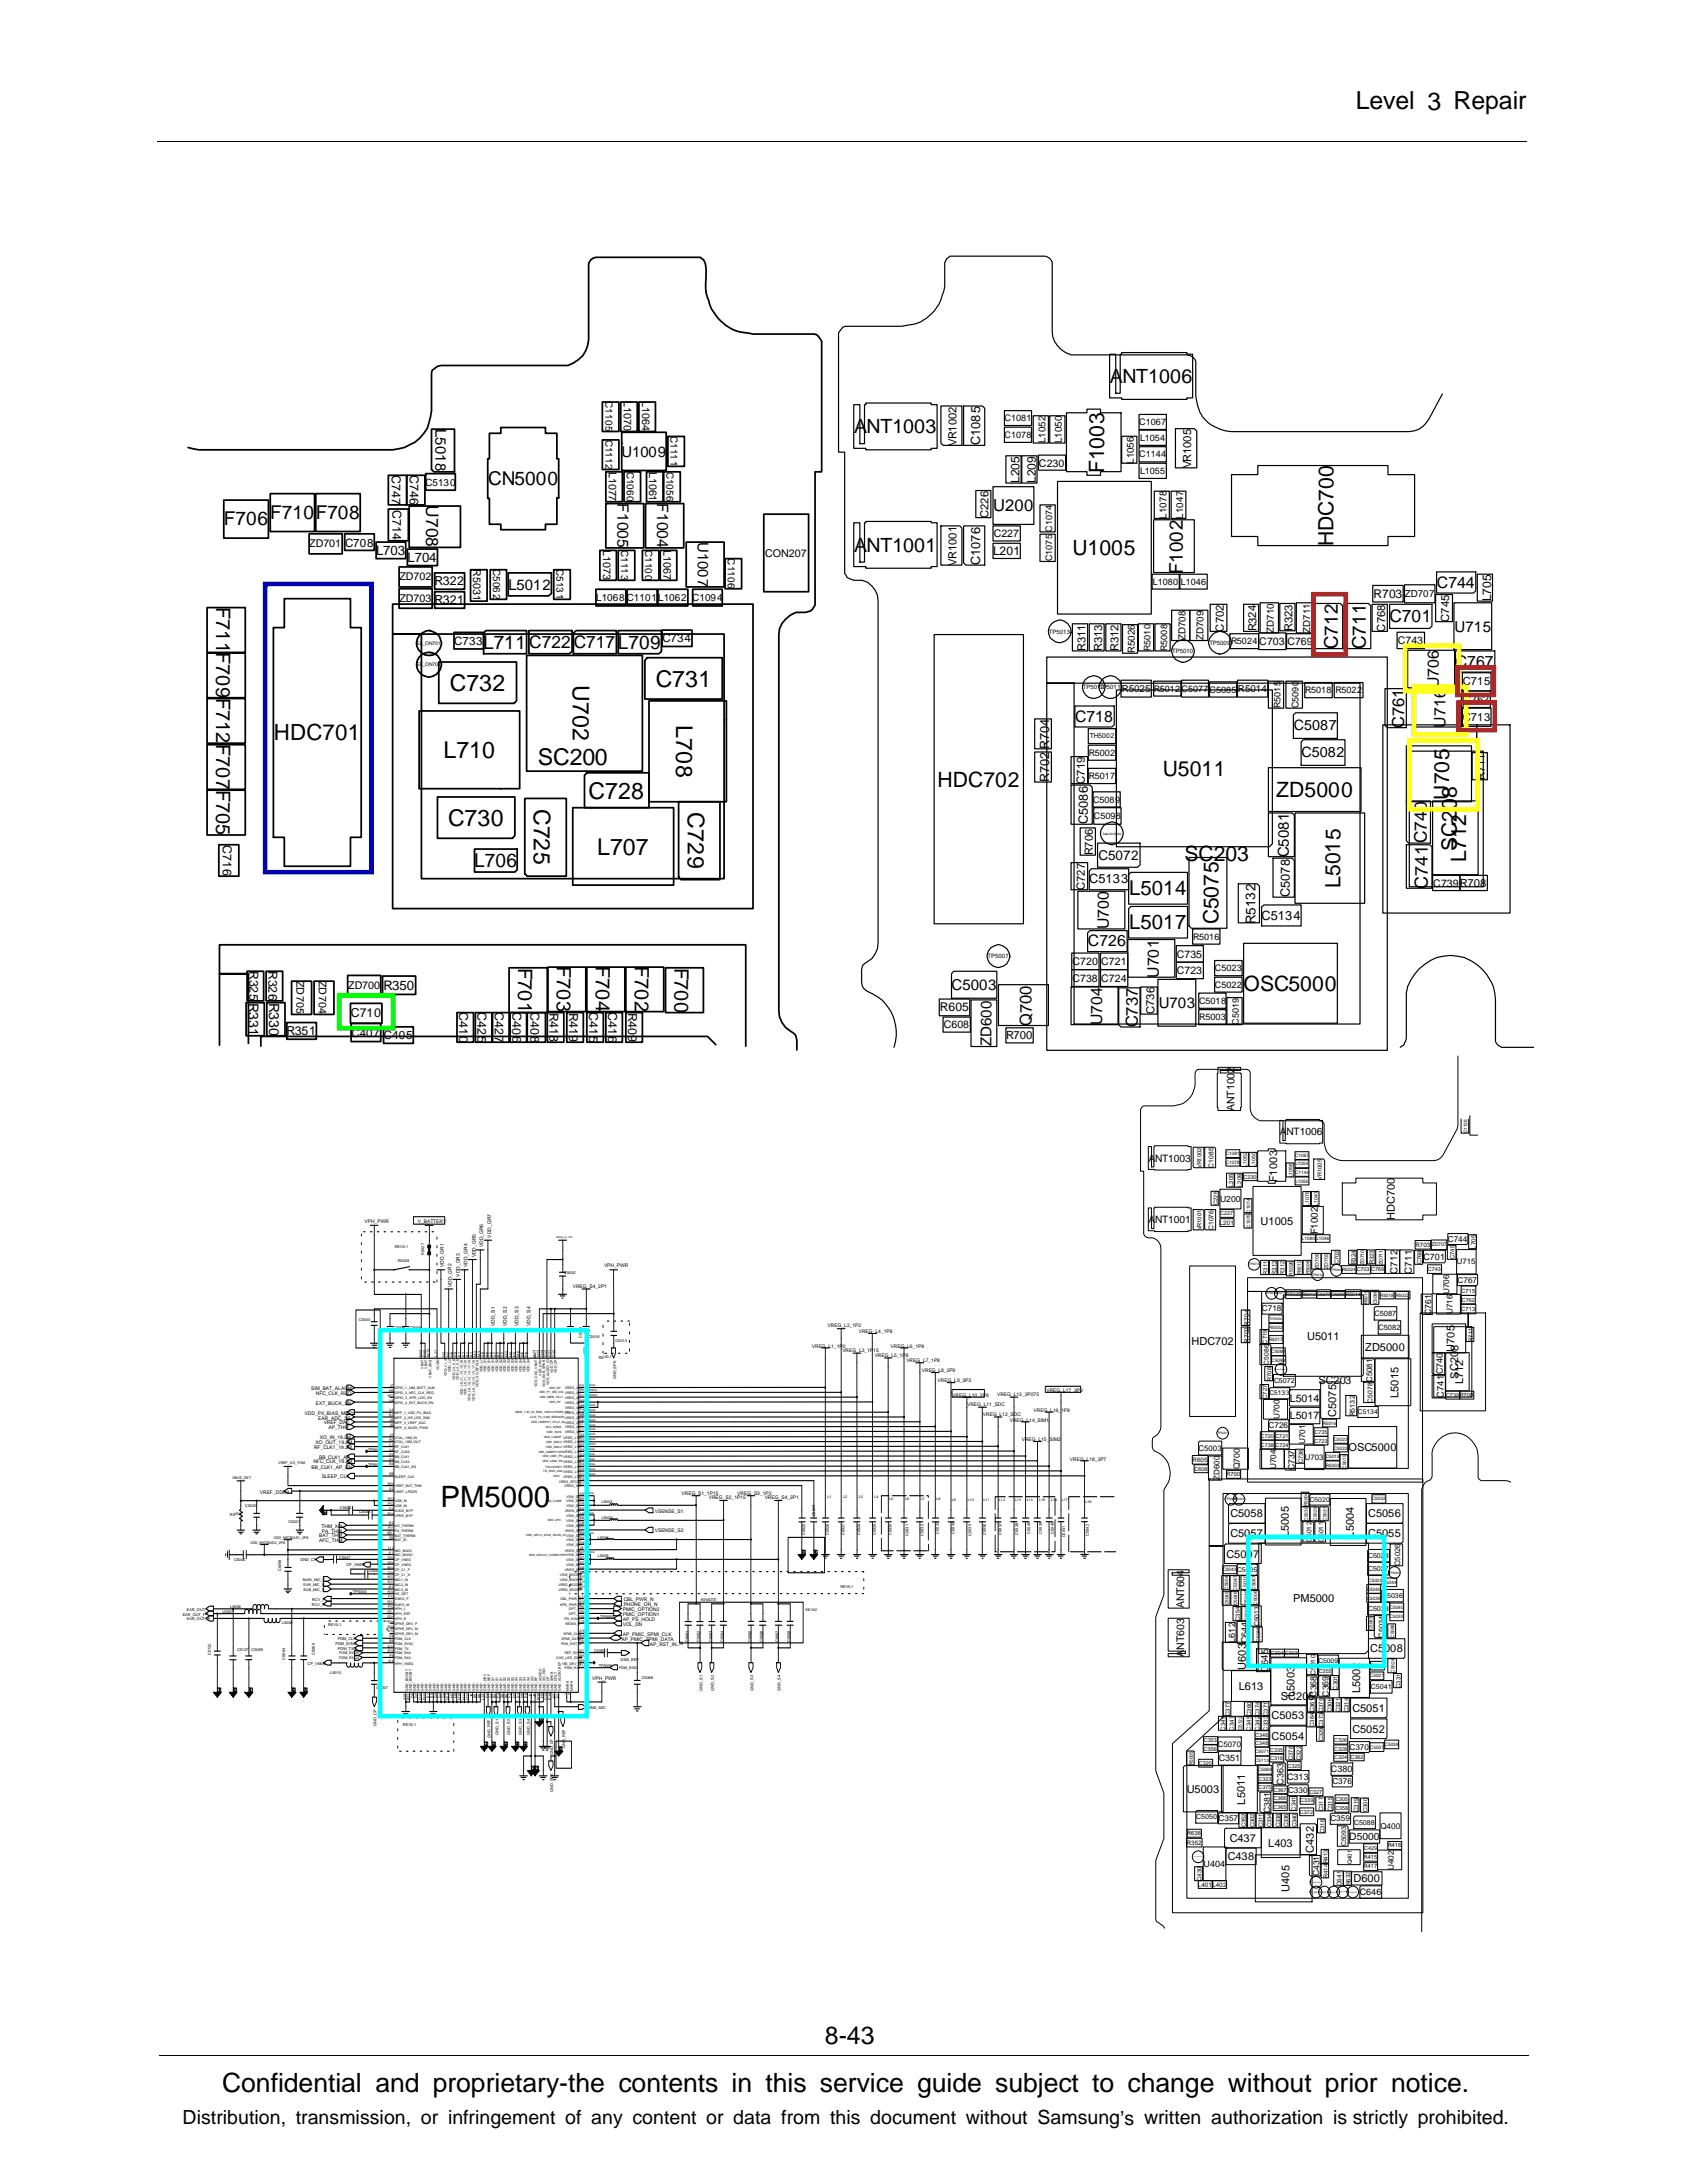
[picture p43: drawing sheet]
<svg xmlns="http://www.w3.org/2000/svg" width="216mm" height="279mm" viewBox="0 0 216 279" stroke-linecap="round" stroke-linejoin="round" font-family="sans-serif">
<defs><g id="words">
<text font-size="3.8" x="56.4" y="192.9">PM5000</text>
<text font-size="3.4" x="28.4" y="267.7">Confidential and proprietary-the contents in this service guide subject to change without prior notice.</text>
<g font-size="3.2">
<text x="173.5" y="14">Level 3 Repair</text>
<text x="105.6" y="261.6">8-43</text>
</g>
<g font-size="3">
<text x="57.6" y="88.5">C732</text>
<text x="73.3" y="87.7" transform="rotate(90 73.3 87.7)">U702</text>
<text x="83.9" y="87.9">C731</text>
<text x="86.5" y="92.8" transform="rotate(90 86.5 92.8)">L708</text>
<text x="56.8" y="97">L710</text>
<text x="68.8" y="97.9">SC200</text>
<text x="57.3" y="105.7">C730</text>
<text x="68.3" y="103.5" transform="rotate(90 68.3 103.5)">C725</text>
<text x="75.3" y="102.2">C728</text>
<text x="88" y="103.9" transform="rotate(90 88 103.9)">C729</text>
<text x="76.4" y="109.4">L707</text>
</g>
<text font-size="2.9" x="35.1" y="94.7">HDC701</text>
<g font-size="2.7">
<text x="141.3" y="60.5" transform="rotate(-90 141.3 60.5)">F1003</text>
<text x="137.2" y="71.1">U1005</text>
<text x="170.7" y="69.9" transform="rotate(-90 170.7 69.9)">HDC700</text>
<text x="120" y="100.7">HDC702</text>
<text x="148.8" y="99.3">U5011</text>
<text x="163.3" y="102">ZD5000</text>
<text x="185.5" y="102.3" transform="rotate(-90 185.5 102.3)">U705</text>
<text x="186.4" y="102.2" transform="rotate(-90 186.4 102.2)">8</text>
<text x="151.6" y="110.2">SC203</text>
<text x="171.5" y="113.6" transform="rotate(-90 171.5 113.6)">L5015</text>
<text x="186.4" y="108.9" transform="rotate(-90 186.4 108.9)">SC20</text>
<text x="187.6" y="110.3" transform="rotate(-90 187.6 110.3)">L712</text>
<text x="156" y="118.3" transform="rotate(-90 156 118.3)">C5075</text>
<text x="159.2" y="126.8">OSC5000</text>
</g>
<g font-size="2.6">
<text x="144.5" y="114.6">L5014</text>
<text x="144.5" y="118.9">L5017</text>
</g>
<g font-size="2.5">
<text x="142" y="49">ANT1006</text>
<text x="109.3" y="55.5">ANT1003</text>
<text x="109.3" y="70.6">ANT1001</text>
<text x="27.7" y="77.7" transform="rotate(90 27.7 77.7)">F711F709</text>
<text x="27.7" y="89.3" transform="rotate(90 27.7 89.3)">F712</text>
<text x="27.7" y="95.2" transform="rotate(90 27.7 95.2)">F707</text>
<text x="27.7" y="101.1" transform="rotate(90 27.7 101.1)">F705</text>
<text x="66.3" y="123.8" transform="rotate(90 66.3 123.8)">F701</text>
<text x="71.3" y="123.7" transform="rotate(90 71.3 123.7)">F703</text>
<text x="76.3" y="123.7" transform="rotate(90 76.3 123.7)">F704</text>
<text x="81.2" y="123.7" transform="rotate(90 81.2 123.7)">F702</text>
<text x="86.3" y="123.8" transform="rotate(90 86.3 123.8)">F700</text>
<text x="23.4" y="271.9">Distribution, transmission, or infringement of any content or data from this document without Samsung’s written authorization is strictly prohibited.</text>
</g>
<g font-size="2.4">
<text x="62.5" y="62.1">CN5000</text>
<text x="28.7" y="67.2">F706</text>
<text x="34.6" y="66.4">F710</text>
<text x="40.4" y="66.4">F708</text>
<text x="151.4" y="73.4" transform="rotate(-90 151.4 73.4)">F1002</text>
<text x="61.8" y="83">L711</text>
<text x="79.1" y="83">L709</text>
<text x="171.2" y="83.1" transform="rotate(-90 171.2 83.1)">C712</text>
<text x="174.8" y="83.1" transform="rotate(-90 174.8 83.1)">C711</text>
<text x="60.7" y="111">L706</text>
</g>
<text font-size="2.3" x="182.7" y="113.7" transform="rotate(-90 182.7 113.7)">C741</text>
<g font-size="2.2">
<text x="54.5" y="64.7" transform="rotate(90 54.5 64.7)">U708</text>
<text x="67.7" y="82.9">C722</text>
<text x="73.4" y="82.9">C717</text>
<text x="177.8" y="79.6">C701</text>
<text x="182.6" y="107.9" transform="rotate(-90 182.6 107.9)">C740</text>
</g>
<g font-size="2.1">
<text x="127.1" y="65.4">U200</text>
<text x="179.7" y="93.2" transform="rotate(-90 179.7 93.2)">C761</text>
<text x="132" y="131.3" transform="rotate(-90 132 131.3)">Q700</text>
<text x="145.6" y="131.5" transform="rotate(-90 145.6 131.5)">C737</text>
</g>
<g font-size="2">
<text x="79" y="64.4" transform="rotate(90 79 64.4)">F1005</text>
<text x="84.1" y="64.4" transform="rotate(90 84.1 64.4)">F1004</text>
<text x="183.9" y="75.2">C744</text>
<text x="184.1" y="88.1" transform="rotate(-90 184.1 88.1)">U706</text>
<text x="186.3" y="85.3">C767</text>
<text x="137.6" y="92.4">C718</text>
<text x="185" y="93.1" transform="rotate(-90 185 93.1)">U716</text>
<text x="141.9" y="118.9" transform="rotate(-90 141.9 118.9)">U700</text>
<text x="139.2" y="121.1">C726</text>
<text x="148.3" y="125.1" transform="rotate(-90 148.3 125.1)">U701</text>
<text x="141.1" y="131.2" transform="rotate(-90 141.1 131.2)">U704</text>
</g>
<g font-size="1.9">
<text x="55.8" y="55" transform="rotate(90 55.8 55)">L5018</text>
<text x="79.5" y="58.5">U1009</text>
<text x="89.3" y="69.4" transform="rotate(90 89.3 69.4)">U1007</text>
<text x="65.1" y="75.5">L5012</text>
<text x="186.2" y="80.9">U715</text>
<text x="164.9" y="109.7" transform="rotate(-90 164.9 109.7)">C5081</text>
<text x="121.8" y="126.7">C5003</text>
<text x="148.3" y="129.1">U703</text>
<text x="126.9" y="133.9" transform="rotate(-90 126.9 133.9)">ZD600</text>
</g>
<g font-size="1.8">
<text x="165.6" y="93.5">C5087</text>
<text x="166.6" y="96.9">C5082</text>
<text x="31.8" y="128.3" transform="rotate(90 31.8 128.3)">R331</text>
<text x="34.5" y="128.3" transform="rotate(90 34.5 128.3)">R330</text>
</g>
<g font-size="1.7">
<text x="48.1" y="71.1">L703</text>
<text x="52.1" y="71.9">L704</text>
<text x="140.6" y="110.1">C5072</text>
<text x="160.7" y="118.2" transform="rotate(-90 160.7 118.2)">R5132</text>
<text x="49.1" y="126.7">R350</text>
</g>
<g font-size="1.6">
<text x="125.5" y="57" transform="rotate(-90 125.5 57)">C1085</text>
<text x="50.1" y="60.8" transform="rotate(90 50.1 60.8)">C747</text>
<text x="50.2" y="65.3" transform="rotate(90 50.2 65.3)">C714</text>
<text x="52.4" y="60.8" transform="rotate(90 52.4 60.8)">C746</text>
<text x="55.6" y="77.3">R321</text>
<text x="55.6" y="74.9">R322</text>
<text x="125.5" y="72.3" transform="rotate(-90 125.5 72.3)">C1076</text>
<text x="134.3" y="95.9" transform="rotate(-90 134.3 95.9)">R704</text>
<text x="134.3" y="100.1" transform="rotate(-90 134.3 100.1)">R702</text>
<text x="139.2" y="105.5" transform="rotate(-90 139.2 105.5)">C5086</text>
<text x="28.5" y="108.2" transform="rotate(90 28.5 108.2)">C716</text>
<text x="139.4" y="113.1">C5133</text>
<text x="161.5" y="117.7">C5134</text>
<text x="165.1" y="114.8" transform="rotate(-90 165.1 114.8)">C5078</text>
<text x="31.9" y="124.3" transform="rotate(90 31.9 124.3)">R325</text>
<text x="34.4" y="124.3" transform="rotate(90 34.4 124.3)">R326</text>
<text x="44.9" y="130.2">C710</text>
<text x="58.8" y="129.6" transform="rotate(90 58.8 129.6)">C410</text>
<text x="61.1" y="129.6" transform="rotate(90 61.1 129.6)">C425</text>
<text x="63.3" y="129.6" transform="rotate(90 63.3 129.6)">C427</text>
<text x="65.6" y="129.6" transform="rotate(90 65.6 129.6)">C406</text>
<text x="67.9" y="129.6" transform="rotate(90 67.9 129.6)">C408</text>
<text x="70.3" y="129.6" transform="rotate(90 70.3 129.6)">R418</text>
<text x="72.9" y="129.6" transform="rotate(90 72.9 129.6)">R419</text>
<text x="75.4" y="129.6" transform="rotate(90 75.4 129.6)">C415</text>
<text x="77.8" y="129.6" transform="rotate(90 77.8 129.6)">C416</text>
<text x="80.4" y="129.6" transform="rotate(90 80.4 129.6)">R409</text>
<text x="36.7" y="132.4">R351</text>
</g>
<g font-size="1.5">
<text x="130.5" y="61.8" transform="rotate(-90 130.5 61.8)">L205</text>
<text x="132.5" y="61.8" transform="rotate(-90 132.5 61.8)">L209</text>
<text x="44.2" y="70">C708</text>
<text x="127.1" y="71">L201</text>
<text x="175.8" y="76.5">R703</text>
<text x="190.8" y="77" transform="rotate(-90 190.8 77)">L705</text>
<text x="58.1" y="82.5">C733</text>
<text x="84.8" y="82.2">C734</text>
<text x="120.3" y="129.5">R605</text>
<text x="45" y="132.7">C407</text>
<text x="49.1" y="133">C405</text>
</g>
<g font-size="1.4">
<text x="79.8" y="51.4" transform="rotate(90 79.8 51.4)">L1070</text>
<text x="82.2" y="51.4" transform="rotate(90 82.2 51.4)">L1064</text>
<text x="122.4" y="57.1" transform="rotate(-90 122.4 57.1)">VR1002</text>
<text x="133" y="59.7">C230</text>
<text x="152.5" y="59.9" transform="rotate(-90 152.5 59.9)">VR1005</text>
<text x="77.9" y="60.4" transform="rotate(90 77.9 60.4)">L1077</text>
<text x="83.1" y="60.4" transform="rotate(90 83.1 60.4)">L1061</text>
<text x="39.6" y="70.1">ZD701</text>
<text x="77.2" y="70.4" transform="rotate(90 77.2 70.4)">L1073</text>
<text x="84.9" y="70.4" transform="rotate(90 84.9 70.4)">L1067</text>
<text x="97.9" y="71.2">CON207</text>
<text x="126.5" y="66.3" transform="rotate(-90 126.5 66.3)">C226</text>
<text x="127.2" y="68.8">C227</text>
<text x="51.1" y="74.3">ZD702</text>
<text x="51.1" y="77.1">ZD703</text>
<text x="60.6" y="72.9" transform="rotate(90 60.6 72.9)">R5031</text>
<text x="122.4" y="72.4" transform="rotate(-90 122.4 72.4)">VR1001</text>
<text x="138.9" y="83.3" transform="rotate(-90 138.9 83.3)">R311</text>
<text x="141" y="83.3" transform="rotate(-90 141 83.3)">R313</text>
<text x="143.2" y="83.3" transform="rotate(-90 143.2 83.3)">R312</text>
<text x="156.6" y="80.8" transform="rotate(-90 156.6 80.8)">C702</text>
<text x="160.8" y="80.8" transform="rotate(-90 160.8 80.8)">R324</text>
<text x="161.2" y="82.5">C703</text>
<text x="164.8" y="82.5">C769</text>
<text x="165.4" y="80.7" transform="rotate(-90 165.4 80.7)">R323</text>
<text x="177.3" y="80.8" transform="rotate(-90 177.3 80.8)">C768</text>
<text x="178.9" y="82.5">C743</text>
<text x="185.5" y="79.6" transform="rotate(-90 185.5 79.6)">C745</text>
<text x="187.2" y="87.7">C715</text>
<text x="187.3" y="90">C762</text>
<text x="187.2" y="92.3">C713</text>
<text x="138.8" y="100.3" transform="rotate(-90 138.8 100.3)">C719</text>
<text x="190" y="99.8" transform="rotate(-90 190 99.8)">R711</text>
<text x="138.8" y="113.9" transform="rotate(-90 138.8 113.9)">C727</text>
<text x="139.9" y="109.5" transform="rotate(-90 139.9 109.5)">R706</text>
<text x="183.4" y="113.5">C739R708</text>
<text x="37.9" y="125.5" transform="rotate(90 37.9 125.5)">ZD705</text>
<text x="40.8" y="125.5" transform="rotate(90 40.8 125.5)">ZD704</text>
<text x="137.2" y="123.5">C720 C721</text>
<text x="137.2" y="125.6">C738</text>
<text x="140.9" y="125.6">C724</text>
<text x="150.6" y="122.6">C735</text>
<text x="150.6" y="124.7">C723</text>
<text x="44.6" y="126.6">ZD700</text>
<text x="120.8" y="131.6">C608</text>
<text x="147.7" y="129.8" transform="rotate(-90 147.7 129.8)">C736</text>
<text x="128.8" y="133">R700</text>
<text x="158" y="137.3" transform="rotate(-90 158 137.3)">2</text>
<text x="158" y="142.2" transform="rotate(-90 158 142.2)">ANT100</text>
<text x="163.5" y="151.3" transform="rotate(-90 163.5 151.3)">F1003</text>
<text x="161.3" y="156.8">U1005</text>
<text x="178.5" y="156.2" transform="rotate(-90 178.5 156.2)">HDC700</text>
<text x="152.5" y="172.1">HDC702</text>
<text x="167.3" y="171.4">U5011</text>
<text x="174.7" y="172.9">ZD5000</text>
<text x="186.1" y="173" transform="rotate(-90 186.1 173)">U705</text>
<text x="186.6" y="173" transform="rotate(-90 186.6 173)">8</text>
<text x="165.1" y="179.4">L5014</text>
<text x="168.7" y="177.1">SC203</text>
<text x="179" y="178.9" transform="rotate(-90 179 178.9)">L5015</text>
<text x="186.6" y="176.4" transform="rotate(-90 186.6 176.4)">SC20</text>
<text x="187.2" y="177.1" transform="rotate(-90 187.2 177.1)">L712</text>
<text x="165.1" y="181.6">L5017</text>
<text x="171" y="181.3" transform="rotate(-90 171 181.3)">C5075</text>
<text x="172.6" y="185.7">OSC5000</text>
<text x="157.5" y="196.7">C5057</text>
<text x="157.5" y="194.2">C5058</text>
<text x="165" y="196.7" transform="rotate(-90 165 196.7)">L5005</text>
<text x="173.3" y="196.8" transform="rotate(-90 173.3 196.8)">L5004</text>
<text x="175.1" y="196.7">C5055</text>
<text x="175.1" y="194.2">C5056</text>
<text x="157" y="199.3">C5007</text>
<text x="151.5" y="205.8" transform="rotate(-90 151.5 205.8)">ANT604</text>
<text x="165.5" y="205.1">PM5000</text>
<text x="151.5" y="212" transform="rotate(-90 151.5 212)">A</text>
<text x="151.5" y="211.2" transform="rotate(-90 151.5 211.2)">NT603</text>
<text x="159.4" y="213.7" transform="rotate(-90 159.4 213.7)">U603</text>
<text x="175.4" y="211.5">C5008</text>
<text x="158.5" y="216.3">L613</text>
<text x="162.7" y="220">C5053</text>
<text x="163.9" y="217.6">SC205</text>
<text x="165.7" y="217.2" transform="rotate(-90 165.7 217.2)">L5003</text>
<text x="173.1" y="219.1">C5051</text>
<text x="173.1" y="221.8">C5052</text>
<text x="174.1" y="216.7" transform="rotate(-90 174.1 216.7)">L5002</text>
<text x="162.7" y="222.7">C5054</text>
<text x="151.9" y="229.4">U5003</text>
<text x="159.3" y="231" transform="rotate(-90 159.3 231)">L5011</text>
<text x="157.1" y="238.1">C438</text>
<text x="157.4" y="235.8">C437</text>
<text x="162.3" y="236.3">L403</text>
<text x="168.1" y="237.1" transform="rotate(-90 168.1 237.1)">C432</text>
<text x="165" y="242.1" transform="rotate(-90 165 242.1)">U405</text>
<text x="173.2" y="240.9">D600</text>
</g>
<g font-size="1.3">
<text x="77.5" y="51.4" transform="rotate(90 77.5 51.4)">C1105</text>
<text x="77.5" y="56.3" transform="rotate(90 77.5 56.3)">C1112</text>
<text x="85.8" y="55.8" transform="rotate(90 85.8 55.8)">C1111</text>
<text x="54.4" y="62.2">C5130</text>
<text x="80.2" y="60.4" transform="rotate(90 80.2 60.4)">C1060</text>
<text x="85.3" y="60.4" transform="rotate(90 85.3 60.4)">C1056</text>
<text x="79.5" y="70.4" transform="rotate(90 79.5 70.4)">C1113</text>
<text x="82.6" y="70.4" transform="rotate(90 82.6 70.4)">C1100</text>
<text x="93.2" y="71.5" transform="rotate(90 93.2 71.5)">C1106</text>
<text x="63.1" y="72.8" transform="rotate(90 63.1 72.8)">C5062</text>
<text x="71.2" y="72.8" transform="rotate(90 71.2 72.8)">C5131</text>
<text x="76.3" y="77">L1068</text>
<text x="80.2" y="77">C1101</text>
<text x="84.2" y="77">L1062</text>
<text x="88.6" y="77">C1094</text>
<text x="147" y="148.7">ANT1003</text>
<text x="163.8" y="145.3">ANT1006</text>
<text x="147" y="156.5">ANT1001</text>
<text x="172.7" y="235.5">D5000</text>
</g>
<g font-size="1.2">
<text x="128.5" y="53.9">C1081</text>
<text x="128.5" y="56">C1078</text>
<text x="133.8" y="56.7" transform="rotate(-90 133.8 56.7)">L1052</text>
<text x="135.9" y="56.7" transform="rotate(-90 135.9 56.7)">L1050</text>
<text x="145.1" y="59.4" transform="rotate(-90 145.1 59.4)">L1056</text>
<text x="145.8" y="54.4">C1067</text>
<text x="145.8" y="58.5">C1144</text>
<text x="145.9" y="56.4">L1054</text>
<text x="145.9" y="60.7">L1055</text>
<text x="134.6" y="71.8" transform="rotate(-90 134.6 71.8)">C1075 C1074</text>
<text x="149.3" y="66.4" transform="rotate(-90 149.3 66.4)">L1078</text>
<text x="151.4" y="66.4" transform="rotate(-90 151.4 66.4)">L1047</text>
<text x="147.5" y="74.8">L1080 L1046</text>
<text x="179.8" y="76.4">ZD707</text>
<text x="145.2" y="83.6" transform="rotate(-90 145.2 83.6)">R5026</text>
<text x="147.2" y="83.3" transform="rotate(-90 147.2 83.3)">R5010</text>
<text x="149.4" y="83.3" transform="rotate(-90 149.4 83.3)">R5008</text>
<text x="151.7" y="82" transform="rotate(-90 151.7 82)">ZD708</text>
<text x="154" y="82" transform="rotate(-90 154 82)">ZD709</text>
<text x="157.5" y="82.5">R5024</text>
<text x="163" y="81" transform="rotate(-90 163 81)">ZD710</text>
<text x="167.7" y="81" transform="rotate(-90 167.7 81)">ZD711</text>
<text x="143.6" y="88.5">R5025</text>
<text x="147.7" y="88.6">R5012</text>
<text x="151.2" y="88.6">C5077</text>
<text x="154.8" y="88.6">C5085</text>
<text x="158.4" y="88.5">R5014</text>
<text x="167" y="88.7">R5018 R5022</text>
<text x="163.9" y="90.6" transform="rotate(-90 163.9 90.6)">R5015</text>
<text x="166.2" y="90.6" transform="rotate(-90 166.2 90.6)">C5090</text>
<text x="139.3" y="99.7">R5017</text>
<text x="139.3" y="96.7">R5002</text>
<text x="139.9" y="102.7">C5089</text>
<text x="140" y="104.8">C5098</text>
<text x="152.7" y="120.2">R5016</text>
<text x="155.5" y="124.3">C5023</text>
<text x="153.5" y="128.5">C5018</text>
<text x="153.5" y="130.6">R5003</text>
<text x="155.5" y="126.4">C5022</text>
<text x="158.6" y="131.1" transform="rotate(-90 158.6 131.1)">C5019</text>
<text x="168.6" y="158" transform="rotate(-90 168.6 158)">F1002</text>
<text x="178.8" y="163" transform="rotate(-90 178.8 163)">C712</text>
<text x="180.7" y="163" transform="rotate(-90 180.7 163)">C711</text>
<text x="184.8" y="178.9" transform="rotate(-90 184.8 178.9)">C741C740</text>
<text x="162.3" y="213.1" transform="rotate(-90 162.3 213.1)">645</text>
<text x="162.3" y="214" transform="rotate(-90 162.3 214)">C</text>
</g>
<g font-size="1.1">
<text x="156.1" y="153.9">U200</text>
<text x="182.2" y="161.2">C701</text>
<text x="183.2" y="168.3" transform="rotate(-90 183.2 168.3)">C761</text>
<text x="158.7" y="188.1" transform="rotate(-90 158.7 188.1)">Q700</text>
<text x="165.7" y="188.2" transform="rotate(-90 165.7 188.2)">C737</text>
<text x="158.1" y="210.2" transform="rotate(-90 158.1 210.2)">L612</text>
<text x="159.7" y="210.3" transform="rotate(-90 159.7 210.3)">C644</text>
<text x="168.5" y="217.1" transform="rotate(-90 168.5 217.1)">C368</text>
<text x="170.1" y="217.1" transform="rotate(-90 170.1 217.1)">C369</text>
<text x="156" y="225.4">C351</text>
<text x="164.7" y="227.8">C313</text>
<text x="170.3" y="226.8">C380</text>
<text x="162.5" y="232" transform="rotate(-90 162.5 232)">C381</text>
<text x="164.3" y="228.5" transform="rotate(-90 164.3 228.5)">C363</text>
<text x="154" y="238.9">U404</text>
<text x="168.8" y="240.2" transform="rotate(-90 168.8 240.2)">C431</text>
<text x="174" y="242.5">C646</text>
</g>
<g font-size="1">
<text x="185.3" y="158.9">C744</text>
<text x="186.5" y="161.8">U715</text>
<text x="161.5" y="167.8">C718</text>
<text x="185.4" y="165.6" transform="rotate(-90 185.4 165.6)">U706</text>
<text x="186.5" y="164.2">C767</text>
<text x="175.9" y="168.4">C5087</text>
<text x="176.4" y="170.2">C5082</text>
<text x="185.9" y="168.2" transform="rotate(-90 185.9 168.2)">U716</text>
<text x="175.6" y="176.9" transform="rotate(-90 175.6 176.9)">C5081</text>
<text x="153.4" y="185.7">C5003</text>
<text x="162.3" y="182.8">C726</text>
<text x="163.8" y="181.7" transform="rotate(-90 163.8 181.7)">U700</text>
<text x="167" y="184.8" transform="rotate(-90 167 184.8)">U701</text>
<text x="156.1" y="189.4" transform="rotate(-90 156.1 189.4)">ZD600</text>
<text x="163.3" y="188" transform="rotate(-90 163.3 188)">U704</text>
<text x="167" y="186.9">U703</text>
<text x="179.2" y="200.4" transform="rotate(-90 179.2 200.4)">C5026</text>
<text x="177.2" y="209.6" transform="rotate(-90 177.2 209.6)">C5034</text>
<text x="155.9" y="223.6">C5070</text>
<text x="172.7" y="223.9">C370</text>
<text x="156" y="233.1">C357</text>
<text x="164.8" y="229.5">C330</text>
<text x="170.3" y="233.1">C359</text>
<text x="170.5" y="228.4">C376</text>
<text x="176.7" y="234">Q400</text>
<text x="178.4" y="239.3" transform="rotate(-90 178.4 239.3)">U402</text>
</g>
<g font-size=".9">
<text x="139.5" y="94.5">TH5002</text>
<text x="155.3" y="149.4" transform="rotate(-90 155.3 149.4)">C1085</text>
<text x="155.3" y="157.4" transform="rotate(-90 155.3 157.4)">C1076</text>
<text x="159.9" y="171.9" transform="rotate(-90 159.9 171.9)">R702 R704</text>
<text x="162.4" y="174.7" transform="rotate(-90 162.4 174.7)">C5086</text>
<text x="162.5" y="178.6">C5133</text>
<text x="163" y="177">C5072</text>
<text x="175.7" y="179.5" transform="rotate(-90 175.7 179.5)">C5078</text>
<text x="173.4" y="181.3" transform="rotate(-90 173.4 181.3)">R5132</text>
<text x="173.8" y="181">C5134</text>
<text x="167.6" y="192.2">C5020</text>
<text x="167.9" y="197.3" transform="rotate(-90 167.9 197.3)">C5012</text>
<text x="169.4" y="197.3" transform="rotate(-90 169.4 197.3)">C5011</text>
<text x="158.3" y="201.2">C5005</text>
<text x="175.1" y="201.1">C5027</text>
<text x="175.1" y="199.4">C5028</text>
<text x="161.1" y="208.1" transform="rotate(-90 161.1 208.1)">C5013</text>
<text x="175.1" y="206.2">C5033</text>
<text x="176.9" y="204.5">C5036</text>
<text x="168.4" y="214.4" transform="rotate(-90 168.4 214.4)">C5010</text>
<text x="168.7" y="212.8">C5009</text>
<text x="175.4" y="216.2">C5041</text>
<text x="153.1" y="232.9">C5050</text>
<text x="173.3" y="233.6">C5088</text>
<text x="172.3" y="236.3" transform="rotate(-90 172.3 236.3)">C5093</text>
</g>
<g font-size=".8">
<text x="134.2" y="81.1">TP5013</text>
<text x="150" y="83.6">TP5010</text>
<text x="154.8" y="82.5">TP5009</text>
<text x="138.6" y="88.2">TP5012</text>
<text x="140.7" y="88.2">TP5011</text>
<text x="126.4" y="122.6">TP5007</text>
<text x="153.8" y="149.5" transform="rotate(-90 153.8 149.5)">VR1002</text>
<text x="155.9" y="154.3" transform="rotate(-90 155.9 154.3)">C226</text>
<text x="157.9" y="152" transform="rotate(-90 157.9 152)">L205</text>
<text x="158.9" y="152" transform="rotate(-90 158.9 152)">L209</text>
<text x="169.2" y="151" transform="rotate(-90 169.2 151)">VR1005</text>
<text x="153.8" y="157.5" transform="rotate(-90 153.8 157.5)">VR1001</text>
<text x="156.1" y="156.7">L201</text>
<text x="171.3" y="161.8" transform="rotate(-90 171.3 161.8)">C702</text>
<text x="173.5" y="161.8" transform="rotate(-90 173.5 161.8)">R324</text>
<text x="175.8" y="161.8" transform="rotate(-90 175.8 161.8)">R323</text>
<text x="181.1" y="159.6">R703</text>
<text x="181.9" y="161.8" transform="rotate(-90 181.9 161.8)">C768</text>
<text x="186.1" y="161.2" transform="rotate(-90 186.1 161.2)">C745</text>
<text x="188.9" y="159.8" transform="rotate(-90 188.9 159.8)">L705</text>
<text x="162.2" y="163.1" transform="rotate(-90 162.2 163.1)">R311</text>
<text x="163.3" y="163.1" transform="rotate(-90 163.3 163.1)">R313</text>
<text x="164.4" y="163.1" transform="rotate(-90 164.4 163.1)">R312</text>
<text x="187" y="167.8">C713</text>
<text x="187" y="165.4">C715</text>
<text x="162.2" y="172" transform="rotate(-90 162.2 172)">C719</text>
<text x="188.5" y="171.7" transform="rotate(-90 188.5 171.7)">R711</text>
<text x="162.2" y="179" transform="rotate(-90 162.2 179)">C727</text>
<text x="162.7" y="176.7" transform="rotate(-90 162.7 176.7)">R706</text>
<text x="152.6" y="187.1">R605</text>
<text x="157" y="188.9">R700</text>
<text x="166.8" y="187.3" transform="rotate(-90 166.8 187.3)">C736</text>
<text x="158.7" y="207.4" transform="rotate(-90 158.7 207.4)">C354</text>
<text x="156.8" y="221.5" transform="rotate(-90 156.8 221.5)">C349</text>
<text x="157.4" y="219.6" transform="rotate(-90 157.4 219.6)">C377</text>
<text x="157.9" y="221.5" transform="rotate(-90 157.9 221.5)">C347</text>
<text x="160.1" y="221.5" transform="rotate(-90 160.1 221.5)">C345C360</text>
<text x="161.2" y="221.5" transform="rotate(-90 161.2 221.5)">C342C374</text>
<text x="162.3" y="221.5" transform="rotate(-90 162.3 221.5)">C333C371</text>
<text x="168.2" y="221" transform="rotate(-90 168.2 221)">C364C361</text>
<text x="170.4" y="219.1" transform="rotate(-90 170.4 219.1)">C306</text>
<text x="171.2" y="216.3" transform="rotate(-90 171.2 216.3)">C301</text>
<text x="171.5" y="219.1" transform="rotate(-90 171.5 219.1)">C321</text>
<text x="172.6" y="219.1" transform="rotate(-90 172.6 219.1)">C314</text>
<text x="179.2" y="216" transform="rotate(-90 179.2 216)">C331</text>
<text x="165.5" y="225.3" transform="rotate(-90 165.5 225.3)">C378</text>
<text x="166.5" y="225.3" transform="rotate(-90 166.5 225.3)">C322</text>
<text x="169.3" y="222.9" transform="rotate(-90 169.3 222.9)">C329C373C379</text>
<text x="159.4" y="233.9" transform="rotate(-90 159.4 233.9)">C352</text>
<text x="160.5" y="233.9" transform="rotate(-90 160.5 233.9)">C302</text>
<text x="161.6" y="233.9" transform="rotate(-90 161.6 233.9)">C311</text>
<text x="162.7" y="233.9" transform="rotate(-90 162.7 233.9)">C334</text>
<text x="163.8" y="233.9" transform="rotate(-90 163.8 233.9)">C338</text>
<text x="164.9" y="233.9" transform="rotate(-90 164.9 233.9)">C336</text>
<text x="165.9" y="233.9" transform="rotate(-90 165.9 233.9)">C340 C341</text>
<text x="169.3" y="231.8" transform="rotate(-90 169.3 231.8)">C317</text>
<text x="170.5" y="231.8" transform="rotate(-90 170.5 231.8)">C315</text>
<text x="173.8" y="231.9" transform="rotate(-90 173.8 231.9)">C319</text>
<text x="175" y="231.9" transform="rotate(-90 175 231.9)">C300</text>
<text x="151.9" y="236.1">R352</text>
<text x="151.9" y="234.9">R638</text>
<text x="169.5" y="234.6" transform="rotate(-90 169.5 234.6)">C316</text>
<text x="173" y="238.6" transform="rotate(-90 173 238.6)">Q401</text>
<text x="174.5" y="237.9">R415</text>
<text x="174.5" y="239.1">R417</text>
<text x="177.6" y="236.5">R416</text>
<text x="153.3" y="241.5">L401L402</text>
<text x="153.8" y="240.7" transform="rotate(-90 153.8 240.7)">C430</text>
<text x="169.9" y="240.3" transform="rotate(-90 169.9 240.3)">R414R413</text>
<text x="171.7" y="241.4" transform="rotate(-90 171.7 241.4)">C641</text>
<text x="172.8" y="241.3" transform="rotate(-90 172.8 241.3)">R632</text>
</g>
<g font-size=".7">
<text x="159.6" y="149.3" transform="rotate(-90 159.6 149.3)">L1052</text>
<text x="160.7" y="149.3" transform="rotate(-90 160.7 149.3)">L1050</text>
<text x="156.2" y="155.6">C227</text>
<text x="159.2" y="150.9">C230</text>
<text x="165.4" y="150.7" transform="rotate(-90 165.4 150.7)">L1056</text>
<text x="167.5" y="154.3" transform="rotate(-90 167.5 154.3)">L1078</text>
<text x="168.6" y="154.3" transform="rotate(-90 168.6 154.3)">L1047</text>
<text x="174.6" y="161.9" transform="rotate(-90 174.6 161.9)">ZD710</text>
<text x="177" y="161.9" transform="rotate(-90 177 161.9)">ZD711</text>
<text x="183.2" y="159.5">ZD707</text>
<text x="164.6" y="165.8">R5025 R5012C5077C5085 R5014</text>
<text x="165.5" y="163.3" transform="rotate(-90 165.5 163.3)">R5026</text>
<text x="168.8" y="162.4" transform="rotate(-90 168.8 162.4)">ZD708</text>
<text x="170" y="162.4" transform="rotate(-90 170 162.4)">ZD709</text>
<text x="173.6" y="162.7">C703 C769</text>
<text x="182.7" y="162.7">C743</text>
<text x="187.1" y="166.6">C762</text>
<text x="185.1" y="178.8">C739R708</text>
<text x="161.3" y="184">C720 C721</text>
<text x="161.3" y="185.1">C738 C724</text>
<text x="168.2" y="183.5">C735</text>
<text x="168.2" y="184.6">C723</text>
<text x="152.9" y="188.3">C608</text>
<text x="161.3" y="210.2" transform="rotate(-90 161.3 210.2)">C5048</text>
<text x="162.6" y="211.8">C304 C303</text>
<text x="168.8" y="214.1">C355</text>
<text x="153.4" y="225.9">C320</text>
<text x="154" y="224.1">C356</text>
<text x="154.1" y="223">C353</text>
<text x="160.7" y="222.3">C346</text>
<text x="160.7" y="223.4">C348</text>
<text x="161.1" y="227.9">C323</text>
<text x="162.5" y="225.3">C318</text>
<text x="162.5" y="224.2">C335</text>
<text x="164.8" y="226.2">C325</text>
<text x="170.7" y="224.1">C328</text>
<text x="170.7" y="225.2">C324 C362</text>
<text x="170.7" y="222.9">C326</text>
<text x="161.1" y="229">C375</text>
<text x="163" y="231.5">C365</text>
<text x="163" y="230.4">C366</text>
<text x="163" y="229.3">C367</text>
<text x="166.4" y="232.1">C372</text>
<text x="166.4" y="230.7">C339</text>
<text x="167.6" y="229.6">C327</text>
<text x="170.9" y="231.6">C358</text>
<text x="170.9" y="230.5">C305</text>
<text x="174.6" y="236.8">C429</text>
</g>
<g font-size=".6">
<text x="53.4" y="82.5">EL_ON701</text>
<text x="53.4" y="85.3">EL_ON700</text>
<text x="156.9" y="149">C1078</text>
<text x="156.9" y="147.8">C1081</text>
<text x="165.7" y="148.1">C1067</text>
<text x="165.8" y="149.2">L1054</text>
<text x="187.8" y="145" transform="rotate(-90 187.8 145)">C1126</text>
<text x="165.7" y="150.3">C1144</text>
<text x="165.8" y="151.4">L1055</text>
<text x="46.7" y="156.5">VPH_PWR</text>
<text x="53.5" y="156.5">V_BATTERY</text>
<text x="60.9" y="160.9" transform="rotate(-90 60.9 160.9)">VDD_GR5</text>
<text x="61.8" y="159.6" transform="rotate(-90 61.8 159.6)">VDD_GR6</text>
<text x="62.8" y="158.4" transform="rotate(-90 62.8 158.4)">VDD_GR7</text>
<text x="160" y="157.2" transform="rotate(-90 160 157.2)">C1075 C1074</text>
<text x="166.6" y="158.8">L1080 L1046</text>
<text x="56.8" y="162.2" transform="rotate(-90 56.8 162.2)">VDD_GR1</text>
<text x="57.8" y="164.7" transform="rotate(-90 57.8 164.7)">VDD_GR2</text>
<text x="58.8" y="163.4" transform="rotate(-90 58.8 163.4)">VDD_GR3</text>
<text x="59.8" y="162.2" transform="rotate(-90 59.8 162.2)">VDD_GR4</text>
<text x="73.3" y="164.8">VREG_S4_2P1</text>
<text x="77.3" y="162.1">VPH_PWR</text>
<text x="166.5" y="163.1" transform="rotate(-90 166.5 163.1)">R5010</text>
<text x="167.6" y="163.1" transform="rotate(-90 167.6 163.1)">R5008</text>
<text x="171.8" y="162.7">R5024</text>
<text x="175" y="166.9" transform="rotate(-90 175 166.9)">R5015</text>
<text x="176.2" y="166.9" transform="rotate(-90 176.2 166.9)">C5090</text>
<text x="176.6" y="165.9">R5018 R5022</text>
<text x="63.3" y="169.7" transform="rotate(-90 63.3 169.7)">VDD_S1</text>
<text x="64.9" y="169.7" transform="rotate(-90 64.9 169.7)">VDD_S2</text>
<text x="66.3" y="169.7" transform="rotate(-90 66.3 169.7)">VDD_S3</text>
<text x="67.9" y="169.7" transform="rotate(-90 67.9 169.7)">VDD_S4</text>
<text x="103.9" y="172.5">VREG_L1_1P0</text>
<text x="105.9" y="169.9">VREG_L2_1P2</text>
<text x="107.8" y="173.1">VREG_L3_1P</text>
<text x="109.9" y="170.6">VREG_L4_1P8</text>
<text x="111.8" y="173.1">15</text>
<text x="112" y="173.7">VREG_L5_1P8</text>
<text x="114" y="172.5">VREG_L6_1P8</text>
<text x="162.4" y="170.1">R5002</text>
<text x="162.4" y="171.7">R5017</text>
<text x="162.7" y="173.2">C5089</text>
<text x="39.8" y="177.9">SIM_BAT_ALARM</text>
<text x="40.4" y="178.5">NFC_CLK_REQ</text>
<text x="40.4" y="179.8">EXT_BUCK_EN</text>
<text x="116" y="174.3">VREG_L7_1P8</text>
<text x="118" y="175.6">VREG_L8_2P9</text>
<text x="120" y="176.9">VREG_L9_3P3</text>
<text x="121.9" y="178.8">VREG_L10_2P8</text>
<text x="123.8" y="180">VREG_L11_SDC</text>
<text x="127.6" y="178.6">VREG_L13_3P075</text>
<text x="133.9" y="178.2">VREG_L17_3P3</text>
<text x="162.7" y="174.3">C5098</text>
<text x="39" y="181.1">VDD_PX_BIAS_MPP1</text>
<text x="40.2" y="185.5">RF_CLK1_19.2M</text>
<text x="40.4" y="184.8">XO_OUT_19.2M</text>
<text x="40.7" y="181.7">EAR_ADC_3.5</text>
<text x="40.9" y="184.2">XO_IN_19.2M</text>
<text x="41.4" y="182.3">VREF_DAC</text>
<text x="42.1" y="182.9">AP_THM</text>
<text x="125.8" y="181.2">VREG_L12_SDC</text>
<text x="129.2" y="181.9">VREG_L14_SIM1</text>
<text x="130.8" y="184.5">VREG_L15_</text>
<text x="132.3" y="180.7">VREG_L16_</text>
<text x="134.3" y="184.5">SIM2</text>
<text x="135.8" y="180.7">1P8</text>
<text x="169.3" y="182.3">R5016</text>
<text x="170.7" y="185.5">C5022</text>
<text x="170.7" y="184.4">C5023</text>
<text x="33.3" y="191.2">VREF_DDR3</text>
<text x="39.9" y="188">BB_CLK1_AP_EN</text>
<text x="40.1" y="187.3">NFC_CLK_19.2M</text>
<text x="40.8" y="186.7">BB_CLK1_AP</text>
<text x="41.2" y="189.2">SLEEP_CLK</text>
<text x="87.2" y="191.3">VREG_S1_1P15</text>
<text x="90.7" y="191.9">VREG_S2_1P15</text>
<text x="94.4" y="191.3">VREG_S3_1P3</text>
<text x="97.9" y="191.9">VREG_S4_2P1</text>
<text x="136.9" y="187">VREG_L18_2P7</text>
<text x="169.7" y="187.7">R5003</text>
<text x="169.7" y="186.6">C5018</text>
<text x="172.3" y="188" transform="rotate(-90 172.3 188)">C5019</text>
<text x="40.9" y="197.4">AFC_THM</text>
<text x="40.9" y="196.8">BAT_THM</text>
<text x="41.1" y="195.5">THM_XO</text>
<text x="41.2" y="196.2">PA_THM</text>
<text x="83.8" y="193.6">VSENSE_S1</text>
<text x="83.8" y="196.1">VSENSE_S2</text>
<text x="167.4" y="194.6" transform="rotate(-90 167.4 194.6)">C5030R5004</text>
<text x="168.5" y="194.6" transform="rotate(-90 168.5 194.6)">C5029</text>
<text x="169.8" y="194.6" transform="rotate(-90 169.8 194.6)">C5031</text>
<text x="175.6" y="192">C5032</text>
<text x="156.5" y="201.1">C5043</text>
<text x="160.7" y="203.5" transform="rotate(-90 160.7 203.5)">C5067</text>
<text x="174.9" y="203.6">C5045</text>
<text x="175.1" y="202.4">C5025</text>
<text x="177" y="202.7">C5044</text>
<text x="79.5" y="210">AP_PMIC_SPMI_DATA</text>
<text x="79.7" y="206.8">PMIC_OPTION1</text>
<text x="79.7" y="209.4">AP_PMIC_SPMI_CLK</text>
<text x="79.7" y="207.5">AP_PS_HOLD</text>
<text x="79.7" y="208.1">VOL_DN</text>
<text x="79.7" y="206.2">PMIC_OPTION2</text>
<text x="79.8" y="204.9">CBL_PWR_N</text>
<text x="79.8" y="205.6">PHONE_ON_N</text>
<text x="157.2" y="205.5" transform="rotate(-90 157.2 205.5)">C5049 C5004</text>
<text x="158.3" y="205.5" transform="rotate(-90 158.3 205.5)">C5046C5047</text>
<text x="159.7" y="207.4" transform="rotate(-90 159.7 207.4)">C5002 C5016L5010</text>
<text x="160.9" y="205.4" transform="rotate(-90 160.9 205.4)">C5006</text>
<text x="174.9" y="204.7">C5039</text>
<text x="175.7" y="208.7" transform="rotate(-90 175.7 208.7)">C5063</text>
<text x="177.9" y="205.9">C5040</text>
<text x="177.9" y="207.1">C5035</text>
<text x="178.4" y="209.6" transform="rotate(-90 178.4 209.6)">C5066</text>
<text x="75.8" y="215">VPH_PWR</text>
<text x="83.2" y="210.6">AP_RST_IN_N</text>
<text x="175.3" y="214.7">C5021</text>
<text x="175.4" y="213.4">C5042</text>
<text x="178.5" y="214.1" transform="rotate(-90 178.5 214.1)">C5024</text>
<text x="158.9" y="221.4" transform="rotate(-90 158.9 221.4)">C5122</text>
<text x="152.7" y="225.9" transform="rotate(-90 152.7 225.9)">R5005</text>
<text x="160.7" y="224.4">C5071</text>
<text x="160.7" y="225.5">C5113</text>
<text x="161" y="226.7">C5068</text>
<text x="175.3" y="223.8">C5037</text>
<text x="177.2" y="223.5">C5038</text>
</g>
<g font-size=".5">
<text x="50.5" y="159.7">REV0.1</text>
<text x="50.9" y="161.5">R5028</text>
<text x="54.3" y="160.6" transform="rotate(-90 54.3 160.6)">R5027</text>
<text x="72.2" y="163">C5002</text>
<text x="45.9" y="169.1">C5003</text>
<text x="50.4" y="170.1">C5004</text>
<text x="52.5" y="170.1">C5005</text>
<text x="54" y="173.6" transform="rotate(-90 54 173.6)">N12</text>
<text x="54.5" y="173.6" transform="rotate(-90 54.5 173.6)">P12</text>
<text x="55" y="173.6" transform="rotate(-90 55 173.6)">M12</text>
<text x="55.9" y="173.6" transform="rotate(-90 55.9 173.6)">L11</text>
<text x="57" y="173.6" transform="rotate(-90 57 173.6)">N2</text>
<text x="57.5" y="173.6" transform="rotate(-90 57.5 173.6)">N1</text>
<text x="58" y="173.6" transform="rotate(-90 58 173.6)">N9</text>
<text x="58.5" y="173.6" transform="rotate(-90 58.5 173.6)">P9</text>
<text x="59" y="173.6" transform="rotate(-90 59 173.6)">E1</text>
<text x="59.5" y="173.6" transform="rotate(-90 59.5 173.6)">E2</text>
<text x="60" y="173.6" transform="rotate(-90 60 173.6)">B1</text>
<text x="60.5" y="173.6" transform="rotate(-90 60.5 173.6)">B2</text>
<text x="61" y="173.6" transform="rotate(-90 61 173.6)">M2</text>
<text x="61.5" y="173.6" transform="rotate(-90 61.5 173.6)">M3</text>
<text x="62" y="173.6" transform="rotate(-90 62 173.6)">A6</text>
<text x="62.5" y="173.6" transform="rotate(-90 62.5 173.6)">B6</text>
<text x="63" y="173.6" transform="rotate(-90 63 173.6)">C6</text>
<text x="63.5" y="173.6" transform="rotate(-90 63.5 173.6)">A7</text>
<text x="64" y="173.6" transform="rotate(-90 64 173.6)">B7</text>
<text x="64.5" y="173.6" transform="rotate(-90 64.5 173.6)">C7</text>
<text x="65" y="173.6" transform="rotate(-90 65 173.6)">M5</text>
<text x="65.5" y="173.6" transform="rotate(-90 65.5 173.6)">N5</text>
<text x="66" y="173.6" transform="rotate(-90 66 173.6)">P5</text>
<text x="66.5" y="173.6" transform="rotate(-90 66.5 173.6)">M6</text>
<text x="67" y="173.6" transform="rotate(-90 67 173.6)">N6</text>
<text x="67.5" y="173.6" transform="rotate(-90 67.5 173.6)">P6</text>
<text x="68.5" y="173.6" transform="rotate(-90 68.5 173.6)">A13</text>
<text x="69" y="173.6" transform="rotate(-90 69 173.6)">H13</text>
<text x="69.5" y="173.6" transform="rotate(-90 69.5 173.6)">G14</text>
<text x="70" y="173.6" transform="rotate(-90 70 173.6)">D12</text>
<text x="70.5" y="173.6" transform="rotate(-90 70.5 173.6)">C11</text>
<text x="71.1" y="173.6" transform="rotate(-90 71.1 173.6)">C12</text>
<text x="74.4" y="171.3" transform="rotate(-90 74.4 171.3)">C5006</text>
<text x="75.3" y="171.2">C5016</text>
<text x="76.6" y="173.9">REV0.1</text>
<text x="78.8" y="171.8">C5013</text>
<text x="162.5" y="168.9">TH5002</text>
<text x="49.6" y="178.8">N11</text>
<text x="49.8" y="178.1">H6</text>
<text x="49.9" y="179.4">L8</text>
<text x="49.9" y="177.5">J7</text>
<text x="74.2" y="177.5">P2</text>
<text x="74.2" y="178.8">P1</text>
<text x="74.2" y="179.4">M10</text>
<text x="74.2" y="178.1">M1</text>
<text x="75.3" y="176.2" transform="rotate(-90 75.3 176.2)">GND_CP</text>
<text x="78.8" y="176.5" transform="rotate(-90 78.8 176.5)">GND_SPK</text>
<text x="47.1" y="185.7">TP5000</text>
<text x="49.8" y="181.3">K4</text>
<text x="49.8" y="184.4">H2</text>
<text x="49.9" y="185.7">L2</text>
<text x="49.9" y="180.6">L4</text>
<text x="49.9" y="185">L1</text>
<text x="49.9" y="181.9">J4</text>
<text x="49.9" y="182.6">J5</text>
<text x="49.9" y="183.8">J1</text>
<text x="74.2" y="180.6">P10</text>
<text x="74.2" y="181.3">M8</text>
<text x="74.2" y="180">M9</text>
<text x="74.2" y="181.9">L3</text>
<text x="74.2" y="184.4">G3</text>
<text x="74.2" y="182.6">F1</text>
<text x="74.2" y="185.7">D3</text>
<text x="74.2" y="183.8">D4</text>
<text x="74.2" y="183.2">C1</text>
<text x="74.2" y="185">B3</text>
<text x="29.7" y="189.3">VBUS_DET</text>
<text x="35.6" y="187.4">VREF_XO_THM</text>
<text x="47.1" y="187.6">TP5002</text>
<text x="49.6" y="192">N13</text>
<text x="49.6" y="190.1">N14</text>
<text x="49.8" y="188.8">G6</text>
<text x="49.8" y="190.7">A2</text>
<text x="49.8" y="187.6">E4</text>
<text x="49.9" y="186.3">F2</text>
<text x="49.9" y="186.9">F3</text>
<text x="74.2" y="189.5">K3</text>
<text x="74.2" y="190.1">K1</text>
<text x="74.2" y="186.3">G2</text>
<text x="74.2" y="186.9">G1</text>
<text x="74.2" y="187.6">E3</text>
<text x="74.2" y="191.9">B5</text>
<text x="74.2" y="191.3">A5</text>
<text x="74.2" y="188.8">A1</text>
<text x="74.2" y="188.2">A3</text>
<text x="105.9" y="191.8">L1</text>
<text x="107.9" y="191.8">L2</text>
<text x="109.9" y="191.8">L3</text>
<text x="111.9" y="191.8">L4</text>
<text x="113.8" y="192">L5</text>
<text x="115.8" y="192">L6</text>
<text x="117.8" y="192">L7</text>
<text x="119.9" y="192">L8</text>
<text x="29.4" y="194">R5004</text>
<text x="31.4" y="192.9">C5020</text>
<text x="32" y="197.6">VDD_MICBIAS2_2P8</text>
<text x="35" y="197">VDD_MICBIAS1_2P8</text>
<text x="36.9" y="194.9">C5021</text>
<text x="43.5" y="193.1">C5024</text>
<text x="46" y="193.7">C5043</text>
<text x="49.6" y="196.4">M11</text>
<text x="49.6" y="192.6">P13</text>
<text x="49.6" y="193.9">P14</text>
<text x="49.7" y="195.7">F11</text>
<text x="49.8" y="197">G9</text>
<text x="49.8" y="195.1">K2</text>
<text x="49.8" y="193.3">C2</text>
<text x="74.2" y="197.6">P4</text>
<text x="74.2" y="197">N4</text>
<text x="74.2" y="196.4">M4</text>
<text x="74.2" y="195.7">F7</text>
<text x="74.2" y="193.2">E5</text>
<text x="74.2" y="192.6">C5</text>
<text x="74.2" y="195.1">C8</text>
<text x="74.2" y="194.5">B8</text>
<text x="74.2" y="193.8">A8</text>
<text x="76.5" y="197">L5004</text>
<text x="77" y="192.4">L5002</text>
<text x="77" y="194.4">L5003</text>
<text x="103.1" y="196.5" transform="rotate(-90 103.1 196.5)">C5025</text>
<text x="104.3" y="194.1" transform="rotate(-90 104.3 194.1)">C5044</text>
<text x="106.1" y="196.5" transform="rotate(-90 106.1 196.5)">C5026</text>
<text x="108.1" y="196.5" transform="rotate(-90 108.1 196.5)">C5027</text>
<text x="110.1" y="196.5" transform="rotate(-90 110.1 196.5)">C5028</text>
<text x="112.1" y="196.5" transform="rotate(-90 112.1 196.5)">C5029</text>
<text x="114.1" y="196.5" transform="rotate(-90 114.1 196.5)">C5030</text>
<text x="116.2" y="196.6" transform="rotate(-90 116.2 196.6)">C5031</text>
<text x="118.2" y="196.6" transform="rotate(-90 118.2 196.6)">C5032</text>
<text x="120.1" y="196.3" transform="rotate(-90 120.1 196.3)">C5033</text>
<text x="121.8" y="192.1">L9</text>
<text x="122.2" y="196.3" transform="rotate(-90 122.2 196.3)">C5034</text>
<text x="123.8" y="192.1">L10</text>
<text x="124.3" y="196.6" transform="rotate(-90 124.3 196.6)">C5035</text>
<text x="125.9" y="192.1">L11</text>
<text x="126.2" y="196.5" transform="rotate(-90 126.2 196.5)">C5036</text>
<text x="127.8" y="192.1">L12</text>
<text x="128.2" y="196.4" transform="rotate(-90 128.2 196.4)">C5037</text>
<text x="129.9" y="192.1">L13</text>
<text x="130.3" y="196.4" transform="rotate(-90 130.3 196.4)">C5038</text>
<text x="131.4" y="192.1">L14</text>
<text x="131.8" y="196.3" transform="rotate(-90 131.8 196.3)">C5045</text>
<text x="133" y="192.1">L15</text>
<text x="133.3" y="196.3" transform="rotate(-90 133.3 196.3)">C5039</text>
<text x="134.5" y="192.1">L1</text>
<text x="134.9" y="196.3" transform="rotate(-90 134.9 196.3)">C5040</text>
<text x="135" y="192.1">6</text>
<text x="135.9" y="192.1">L17</text>
<text x="136.3" y="196.8" transform="rotate(-90 136.3 196.8)">C5041</text>
<text x="138.9" y="192.4">L18</text>
<text x="139.3" y="196.6" transform="rotate(-90 139.3 196.6)">C5042</text>
<text x="30" y="199.8">C5046</text>
<text x="36" y="201.1" transform="rotate(-90 36 201.1)">C5049</text>
<text x="38.5" y="199.8">GND_CP</text>
<text x="38.8" y="202.4">MAIN_MIC_P</text>
<text x="38.9" y="203.6">SUB_MIC_P</text>
<text x="38.9" y="203">EAR_MIC_P</text>
<text x="43.4" y="199.5">C5047</text>
<text x="44.3" y="200.4">CP_VNEG</text>
<text x="45.1" y="203.9">TP5004</text>
<text x="47.3" y="201.3">C5048</text>
<text x="49.6" y="202.6">K11</text>
<text x="49.6" y="202">K13</text>
<text x="49.6" y="203.9">K14</text>
<text x="49.6" y="199.5">D13</text>
<text x="49.6" y="200.2">D14</text>
<text x="49.6" y="201.4">C14</text>
<text x="49.6" y="200.8">B14</text>
<text x="49.7" y="198.2">L12</text>
<text x="49.7" y="198.9">J11</text>
<text x="49.7" y="203.2">J10</text>
<text x="74.2" y="200.2">P7</text>
<text x="74.2" y="199.5">N7</text>
<text x="74.2" y="198.9">M7</text>
<text x="74.2" y="200.8">K8</text>
<text x="74.2" y="198.2">J8</text>
<text x="74.2" y="203.2">B11</text>
<text x="74.2" y="202">B12</text>
<text x="74.2" y="202.6">A11</text>
<text x="74.2" y="201.4">A12</text>
<text x="76.5" y="199.3">L5005</text>
<text x="107.5" y="203.3">REV0.1</text>
<text x="23.4" y="206.8">EAR_OUT_FB</text>
<text x="23.9" y="206.2">EAR_OUT_L</text>
<text x="23.9" y="207.4">EAR_OUT_R</text>
<text x="28.5" y="206.4">L5007</text>
<text x="29.4" y="205.8">L5006</text>
<text x="36.1" y="207.9">L5008</text>
<text x="39.9" y="205.5">RCV_N</text>
<text x="39.9" y="204.9">RCV_P</text>
<text x="42" y="208.2">REV0.1</text>
<text x="43.2" y="209.9">PDM_CLK</text>
<text x="49.6" y="206.4">G11</text>
<text x="49.6" y="207">G12</text>
<text x="49.6" y="205.2">G13</text>
<text x="49.6" y="208.3">E12</text>
<text x="49.6" y="208.9">E13</text>
<text x="49.7" y="205.8">F12</text>
<text x="49.7" y="204.6">F13</text>
<text x="49.7" y="207.7">F14</text>
<text x="49.9" y="209.6">F8</text>
<text x="74.2" y="204.5">L10</text>
<text x="74.2" y="205.2">K10</text>
<text x="74.2" y="205.8">H5</text>
<text x="74.2" y="207">G5</text>
<text x="74.2" y="206.4">D5</text>
<text x="74.2" y="207.7">C3</text>
<text x="74.2" y="209.5">B10</text>
<text x="74.2" y="208.9">A10</text>
<text x="76.8" y="207">TP5005</text>
<text x="89.7" y="204.9">REMOTE</text>
<text x="103.1" y="206.2">REV02</text>
<text x="27" y="211.8" transform="rotate(-90 27 211.8)">C5132</text>
<text x="30.3" y="211.3">C5127</text>
<text x="32.2" y="211.3">C5059</text>
<text x="36.5" y="212.4" transform="rotate(-90 36.5 212.4)">C5064</text>
<text x="39.4" y="213.1">CP_VNEG</text>
<text x="40.3" y="211.8" transform="rotate(-90 40.3 211.8)">C5060</text>
<text x="42.3" y="214.3">L5010</text>
<text x="42.9" y="210.5">PDM_SYNC</text>
<text x="43.2" y="211.1">PDM_TXD</text>
<text x="43.4" y="211.8">PDM_RXD0</text>
<text x="43.4" y="212.4">PDM_RXD2</text>
<text x="49.6" y="211.5">E10</text>
<text x="49.6" y="210.9">E11</text>
<text x="49.7" y="212.7">J14</text>
<text x="49.8" y="210.2">E8</text>
<text x="49.9" y="212.1">F9</text>
<text x="74.2" y="212.1">M13</text>
<text x="74.2" y="212.7">M14</text>
<text x="74.2" y="210.2">F5</text>
<text x="74.2" y="213.3">F10</text>
<text x="74.2" y="211.5">D1</text>
<text x="76" y="211.4">C5063</text>
<text x="76.6" y="213.3">TP5006</text>
<text x="79.2" y="213.7">PDM_RXD1</text>
<text x="79.4" y="212.6">GND_REF</text>
<text x="82.1" y="214.9">C5066</text>
<text x="88.1" y="210.1" transform="rotate(-90 88.1 210.1)">C5051</text>
<text x="89.6" y="210.1" transform="rotate(-90 89.6 210.1)">C5052</text>
<text x="91.1" y="210.1" transform="rotate(-90 91.1 210.1)">C5053</text>
<text x="92.6" y="210.1" transform="rotate(-90 92.6 210.1)">C5054</text>
<text x="96.1" y="210.1" transform="rotate(-90 96.1 210.1)">C5055</text>
<text x="97.6" y="210.1" transform="rotate(-90 97.6 210.1)">C5056</text>
<text x="99.7" y="210.1" transform="rotate(-90 99.7 210.1)">C5057</text>
<text x="101.1" y="210.1" transform="rotate(-90 101.1 210.1)">C5058</text>
<text x="48.2" y="216.2">C5067</text>
<text x="48.2" y="220.9" transform="rotate(-90 48.2 220.9)">GND_CP</text>
<text x="51.6" y="220.9">REV0.1</text>
<text x="52" y="217.6" transform="rotate(-90 52 217.6)">A14</text>
<text x="52.5" y="217.6" transform="rotate(-90 52.5 217.6)">B13</text>
<text x="53" y="217.3" transform="rotate(-90 53 217.3)">D6</text>
<text x="53.4" y="217.3" transform="rotate(-90 53.4 217.3)">D7</text>
<text x="54" y="217.6" transform="rotate(-90 54 217.6)">D10</text>
<text x="54.5" y="217.6" transform="rotate(-90 54.5 217.6)">D11</text>
<text x="55" y="217.3" transform="rotate(-90 55 217.3)">E7</text>
<text x="55.5" y="217.3" transform="rotate(-90 55.5 217.3)">E9</text>
<text x="55.9" y="217.4" transform="rotate(-90 55.9 217.4)">G4</text>
<text x="56.5" y="217.4" transform="rotate(-90 56.5 217.4)">G7</text>
<text x="57" y="217.4" transform="rotate(-90 57 217.4)">G8</text>
<text x="57.5" y="217.6" transform="rotate(-90 57.5 217.6)">G10</text>
<text x="58" y="217.3" transform="rotate(-90 58 217.3)">H7</text>
<text x="58.5" y="217.3" transform="rotate(-90 58.5 217.3)">H8</text>
<text x="59" y="217.6" transform="rotate(-90 59 217.6)">H10</text>
<text x="59.5" y="217.6" transform="rotate(-90 59.5 217.6)">H11</text>
<text x="60" y="217.6" transform="rotate(-90 60 217.6)">H12</text>
<text x="60.5" y="217.3" transform="rotate(-90 60.5 217.3)">J6</text>
<text x="61" y="217.3" transform="rotate(-90 61 217.3)">K5</text>
<text x="61.5" y="217.3" transform="rotate(-90 61.5 217.3)">K9</text>
<text x="62" y="217.5" transform="rotate(-90 62 217.5)">L13</text>
<text x="62.5" y="217.3" transform="rotate(-90 62.5 217.3)">D2</text>
<text x="63" y="217.3" transform="rotate(-90 63 217.3)">A4</text>
<text x="63.5" y="217.3" transform="rotate(-90 63.5 217.3)">B4</text>
<text x="64" y="217.3" transform="rotate(-90 64 217.3)">C4</text>
<text x="64.5" y="217.3" transform="rotate(-90 64.5 217.3)">A9</text>
<text x="65" y="217.3" transform="rotate(-90 65 217.3)">B9</text>
<text x="65.5" y="217.3" transform="rotate(-90 65.5 217.3)">C9</text>
<text x="66" y="217.3" transform="rotate(-90 66 217.3)">N3</text>
<text x="66.5" y="217.3" transform="rotate(-90 66.5 217.3)">P3</text>
<text x="67" y="217.3" transform="rotate(-90 67 217.3)">N8</text>
<text x="67.5" y="217.3" transform="rotate(-90 67.5 217.3)">P8</text>
<text x="68.1" y="217.3" transform="rotate(-90 68.1 217.3)">J2</text>
<text x="68.6" y="217.3" transform="rotate(-90 68.6 217.3)">J3</text>
<text x="69" y="217.6" transform="rotate(-90 69 217.6)">N10</text>
<text x="69.5" y="217.3" transform="rotate(-90 69.5 217.3)">H3</text>
<text x="70" y="217.6" transform="rotate(-90 70 217.6)">C13</text>
<text x="70.5" y="217.6" transform="rotate(-90 70.5 217.6)">E14</text>
<text x="71.1" y="217.5" transform="rotate(-90 71.1 217.5)">J13</text>
<text x="71.6" y="217.5" transform="rotate(-90 71.6 217.5)">J12</text>
<text x="72.5" y="217" transform="rotate(-90 72.5 217)">1</text>
<text x="73" y="217" transform="rotate(-90 73 217)">2</text>
<text x="75.3" y="218.7">GND_MIC</text>
<text x="89.9" y="216.4" transform="rotate(-90 89.9 216.4)">GND_S1</text>
<text x="91.4" y="216.4" transform="rotate(-90 91.4 216.4)">GND_S2</text>
<text x="96.4" y="216.4" transform="rotate(-90 96.4 216.4)">GND_S3</text>
<text x="99.9" y="216.4" transform="rotate(-90 99.9 216.4)">GND_S4</text>
<text x="62.8" y="222.4" transform="rotate(-90 62.8 222.4)">GND_REF</text>
<text x="63.8" y="222" transform="rotate(-90 63.8 222)">GND_S1</text>
<text x="65.3" y="222" transform="rotate(-90 65.3 222)">GND_S2</text>
<text x="66.8" y="222" transform="rotate(-90 66.8 222)">GND_S3</text>
<text x="67.8" y="222" transform="rotate(-90 67.8 222)">GND_S4</text>
<text x="70.8" y="224.6" transform="rotate(-90 70.8 224.6)">GND_CP</text>
<text x="72.3" y="223.7" transform="rotate(-90 72.3 223.7)">GND_REF</text>
<text x="70.8" y="229.4" transform="rotate(-90 70.8 229.4)">GND_SPK</text>
</g>
<g font-size=".4">
<text x="141.1" y="106.8">SafeLDO5000</text>
<text x="159.8" y="162">TP5013</text>
<text x="162" y="165.7">TP5012</text>
<text x="163.1" y="165.7">TP5011</text>
<text x="167.9" y="163.3">TP5010</text>
<text x="170.3" y="162.7">TP5009</text>
<text x="50.5" y="179.1">GPIO_3_WTR_LDO_EN</text>
<text x="50.5" y="179.7">GPIO_4_EXT_BUCK_EN</text>
<text x="50.5" y="177.8">GPIO_1_UIM_BATT_ALM</text>
<text x="50.5" y="178.5">GPIO_2_NFC_CLK_REQ</text>
<text x="54.2" y="175.2" transform="rotate(-90 54.2 175.2)">VBAT</text>
<text x="54.7" y="175.2" transform="rotate(-90 54.7 175.2)">VBAT</text>
<text x="55.2" y="176.3" transform="rotate(-90 55.2 176.3)">VBAT_SNS</text>
<text x="56.2" y="175.3" transform="rotate(-90 56.2 175.3)">VCOIN</text>
<text x="57.2" y="176.1" transform="rotate(-90 57.2 176.1)">VDD_L1_3</text>
<text x="57.7" y="175.6" transform="rotate(-90 57.7 175.6)">VDD_L2</text>
<text x="58.3" y="176.6" transform="rotate(-90 58.3 176.6)">VDD_L4_5_6</text>
<text x="58.7" y="176.6" transform="rotate(-90 58.7 176.6)">VDD_L4_5_6</text>
<text x="59.2" y="178.6" transform="rotate(-90 59.2 178.6)">VDD_L8_11_14_15_16</text>
<text x="59.7" y="178.6" transform="rotate(-90 59.7 178.6)">VDD_L8_11_14_15_16</text>
<text x="60.2" y="179.3" transform="rotate(-90 60.2 179.3)">VDD_L9_10_12_13_17_18</text>
<text x="60.8" y="179.3" transform="rotate(-90 60.8 179.3)">VDD_L9_10_12_13_17_18</text>
<text x="61.3" y="177.5" transform="rotate(-90 61.3 177.5)">VDD_XO_RFCLK</text>
<text x="61.7" y="175.6" transform="rotate(-90 61.7 175.6)">VDD_L7</text>
<text x="62.2" y="175.7" transform="rotate(-90 62.2 175.7)">VDD_S1</text>
<text x="62.7" y="175.7" transform="rotate(-90 62.7 175.7)">VDD_S1</text>
<text x="63.2" y="175.7" transform="rotate(-90 63.2 175.7)">VDD_S1</text>
<text x="63.8" y="175.7" transform="rotate(-90 63.8 175.7)">VDD_S2</text>
<text x="64.3" y="175.7" transform="rotate(-90 64.3 175.7)">VDD_S2</text>
<text x="64.7" y="175.7" transform="rotate(-90 64.7 175.7)">VDD_S2</text>
<text x="65.3" y="175.7" transform="rotate(-90 65.3 175.7)">VDD_S3</text>
<text x="65.7" y="175.7" transform="rotate(-90 65.7 175.7)">VDD_S3</text>
<text x="66.2" y="175.7" transform="rotate(-90 66.2 175.7)">VDD_S3</text>
<text x="66.8" y="175.7" transform="rotate(-90 66.8 175.7)">VDD_S4</text>
<text x="67.3" y="175.7" transform="rotate(-90 67.3 175.7)">VDD_S4</text>
<text x="67.8" y="175.7" transform="rotate(-90 67.8 175.7)">VDD_S4</text>
<text x="68.7" y="177.5" transform="rotate(-90 68.7 177.5)">VDD_CDC_VBAT</text>
<text x="69" y="178.4">VDD_P1_DSI_CSI</text>
<text x="69.1" y="179">VDD_MEM_PLL1</text>
<text x="69.3" y="176.1" transform="rotate(-90 69.3 176.1)">VDD_HPH</text>
<text x="69.8" y="177.5" transform="rotate(-90 69.8 177.5)">VDD_EAR_SPKR</text>
<text x="70.3" y="177.2" transform="rotate(-90 70.3 177.2)">VDD_AUDIO_IO</text>
<text x="70.3" y="179.6">VDD_RF</text>
<text x="70.3" y="177.7">VDD_RF</text>
<text x="70.8" y="175.7" transform="rotate(-90 70.8 175.7)">VDD_CP</text>
<text x="71.3" y="175.7" transform="rotate(-90 71.3 175.7)">VDD_CP</text>
<text x="72.3" y="177.8">VREG_L</text>
<text x="72.3" y="179">VREG_L</text>
<text x="72.3" y="179.7">VREG_L</text>
<text x="72.3" y="178.4">VREG_L</text>
<text x="74" y="177.8">1</text>
<text x="74" y="179">3</text>
<text x="74" y="179.7">4</text>
<text x="74" y="178.4">2</text>
<text x="50.5" y="186">RF_CLK2</text>
<text x="50.5" y="181">MPP_1_VDD_PX_BIAS</text>
<text x="50.5" y="181.6">MPP_2_HR_LED_SNK</text>
<text x="50.5" y="185.4">RF_CLK1</text>
<text x="50.5" y="182.2">MPP_3_VREF_DAC</text>
<text x="50.5" y="182.8">MPP_4_WLED_PWM</text>
<text x="50.5" y="184.7">XTAL_19M_OUT</text>
<text x="50.5" y="184.1">XTAL_19M_IN</text>
<text x="66" y="180.9">MSM_1.8V_IO_EMC_VDD1LPDDR3_P7</text>
<text x="67.9" y="181.5">LCD_TS_CAM_SENSOR_</text>
<text x="68" y="182.1">VDD_USBPHY_PLL2_A2</text>
<text x="68.9" y="185.9">VDD_USBPHY3P3</text>
<text x="69.6" y="184.1">VDD_CAMAF</text>
<text x="69.8" y="182.8">VCC_NAND</text>
<text x="69.9" y="185.3">VDD_SDC3</text>
<text x="69.9" y="184.7">VDD_SDC3</text>
<text x="70" y="183.4">VDD_WCN</text>
<text x="72.1" y="184.7">VREG_L1</text>
<text x="72.1" y="186">VREG_L1</text>
<text x="72.1" y="184.1">VREG_L1</text>
<text x="72.1" y="185.4">VREG_L1</text>
<text x="72.3" y="181">VREG_L</text>
<text x="72.3" y="180.4">VREG_L</text>
<text x="72.3" y="181.6">VREG_L</text>
<text x="72.3" y="182.2">VREG_L</text>
<text x="72.3" y="182.8">VREG_L</text>
<text x="72.3" y="183.4">VREG_L</text>
<text x="74" y="181">5</text>
<text x="74" y="180.4">4</text>
<text x="74" y="181.6">6</text>
<text x="74" y="182.2">7</text>
<text x="74" y="182.8">8</text>
<text x="74" y="183.4">9</text>
<text x="74.1" y="184.7">1</text>
<text x="74.1" y="186">3</text>
<text x="74.1" y="184.1">0</text>
<text x="74.1" y="185.4">2</text>
<text x="155.8" y="183.6">TP5007</text>
<text x="50.5" y="190.4">VREF_BAT_THM</text>
<text x="50.5" y="189.1">SLEEP_CLK</text>
<text x="50.5" y="186.6">BB_CLK1</text>
<text x="50.5" y="187.2">BB_CLK2</text>
<text x="50.5" y="187.9">BB_CLK1_EN</text>
<text x="50.5" y="191.1">VREF_LPDDR</text>
<text x="69.4" y="187.1">VDD_UIM2_P6</text>
<text x="69.4" y="186.5">VDD_UIM1_P5</text>
<text x="69.5" y="188.4">TS_SNS_LNA</text>
<text x="69.8" y="187.8">TOUCHKEY</text>
<text x="70.8" y="189.1">QPA</text>
<text x="71.5" y="189.8">VREG_RFCLK</text>
<text x="72.1" y="186.6">VREG_L1</text>
<text x="72.1" y="187.2">VREG_L1</text>
<text x="72.1" y="187.9">VREG_L1</text>
<text x="72.1" y="189.1">VREG_L1</text>
<text x="72.1" y="188.5">VREG_L1</text>
<text x="72.2" y="190.4">VREG_XO</text>
<text x="72.5" y="191.7">VSW_S</text>
<text x="74" y="191.7">1</text>
<text x="74.1" y="187.2">5</text>
<text x="74.1" y="187.9">6</text>
<text x="74.1" y="186.6">4</text>
<text x="74.1" y="189.1">8</text>
<text x="74.1" y="188.5">7</text>
<text x="50.5" y="192.9">USB_IN</text>
<text x="50.5" y="194.1">VPRE_BYP</text>
<text x="50.5" y="192.3">USB_IN</text>
<text x="50.5" y="196.7">BAT_THERM</text>
<text x="50.5" y="195.4">XO_THERM</text>
<text x="50.5" y="197.3">BAT_ID</text>
<text x="50.5" y="196">PA_THERM</text>
<text x="50.5" y="193.5">AVDD_BYP</text>
<text x="67.3" y="196.6">VDD_GR1,2_WCN_WLAN_A1</text>
<text x="69.8" y="192.2">VDD_CORE</text>
<text x="70.1" y="194.7">VDD_APC</text>
<text x="72.3" y="196">VREG_S</text>
<text x="72.3" y="193.5">VREG_S</text>
<text x="72.5" y="197.9">VSW_S</text>
<text x="72.5" y="197.3">VSW_S</text>
<text x="72.5" y="196.7">VSW_S</text>
<text x="72.5" y="192.9">VSW_S</text>
<text x="72.5" y="195.4">VSW_S</text>
<text x="72.5" y="194.8">VSW_S</text>
<text x="72.5" y="192.3">VSW_S</text>
<text x="72.5" y="194.1">VSW_S</text>
<text x="74" y="197.9">3</text>
<text x="74" y="197.3">3</text>
<text x="74" y="196.7">3</text>
<text x="74" y="194.8">2</text>
<text x="74" y="192.3">1</text>
<text x="74" y="194.1">2</text>
<text x="74" y="192.9">1</text>
<text x="74" y="195.4">2</text>
<text x="74" y="196">2</text>
<text x="74" y="193.5">1</text>
<text x="156.8" y="192">TP5006</text>
<text x="157.9" y="192">TP5004</text>
<text x="50.5" y="198.6">MIC_BIAS1</text>
<text x="50.5" y="203">MIC2_IN</text>
<text x="50.5" y="202.4">MIC1_IN</text>
<text x="50.5" y="199.2">MIC_BIAS2</text>
<text x="50.5" y="203.6">MIC3_IN</text>
<text x="50.5" y="199.8">CP_VNEG</text>
<text x="50.5" y="200.4">CP_VNEG</text>
<text x="50.5" y="201.7">CP_C1_N</text>
<text x="50.5" y="201.1">CP_C1_P</text>
<text x="67.7" y="199.1">VDD_GR3,6,7_CODECHPH</text>
<text x="71.5" y="203.6">VREG_BOOST</text>
<text x="71.5" y="203">VREG_BOOST</text>
<text x="71.6" y="202.4">VSW_BOOST</text>
<text x="71.6" y="201.7">VSW_BOOST</text>
<text x="72.3" y="201">VREG_S</text>
<text x="72.3" y="198.6">VREG_S</text>
<text x="72.5" y="200.4">VSW_S</text>
<text x="72.5" y="199.8">VSW_S</text>
<text x="72.5" y="199.2">VSW_S</text>
<text x="74" y="200.4">4</text>
<text x="74" y="199.8">4</text>
<text x="74" y="199.2">4</text>
<text x="74" y="201">4</text>
<text x="74" y="198.6">3</text>
<text x="177.8" y="201.4">TP5000</text>
<text x="50.5" y="204.2">HS_DET</text>
<text x="50.5" y="206.7">HPH_REF</text>
<text x="50.5" y="207.4">HPH_R</text>
<text x="50.5" y="205.5">EARO_M</text>
<text x="50.5" y="209.9">PDM_CLK</text>
<text x="50.5" y="206.1">HPH_L</text>
<text x="50.5" y="204.8">EARO_P</text>
<text x="50.5" y="208">SPKR_DRV_P</text>
<text x="50.5" y="208.6">SPKR_DRV_M</text>
<text x="50.5" y="209.3">SPKR_DRV_M</text>
<text x="71.7" y="205.5">KPD_PWR_</text>
<text x="71.7" y="204.8">CBL_PWR_</text>
<text x="71.9" y="209.9">SPMI_DAT</text>
<text x="72.1" y="209.3">SPMI_CLK</text>
<text x="72.2" y="207.4">PS_HOLD</text>
<text x="72.4" y="208">RESIN_N</text>
<text x="72.8" y="206.1">OPT_2</text>
<text x="72.8" y="206.7">OPT_1</text>
<text x="74" y="209.9">A</text>
<text x="74.1" y="204.8">N</text>
<text x="74.1" y="205.5">N</text>
<text x="50.5" y="213.1">HPH_VNEG</text>
<text x="50.5" y="212.4">PDM_RX2</text>
<text x="50.5" y="210.5">PDM_SYNC</text>
<text x="50.5" y="211.8">PDM_RX0</text>
<text x="50.5" y="211.1">PDM_TX</text>
<text x="71.2" y="212.4">CHG_LED_SINK</text>
<text x="71.8" y="210.5">PON_RST_</text>
<text x="71.9" y="213">VIB_DRV_</text>
<text x="72.2" y="213.7">PDM_RX</text>
<text x="72.3" y="211.8">REF_BYP</text>
<text x="74" y="213">N</text>
<text x="74.1" y="213.7">1</text>
<text x="74.1" y="210.5">N</text>
<text x="52.2" y="216.4" transform="rotate(-90 52.2 216.4)">GND_BOOST</text>
<text x="52.7" y="216.4" transform="rotate(-90 52.7 216.4)">GND_BOOST</text>
<text x="53.2" y="216.4" transform="rotate(-90 53.2 216.4)">GND</text>
<text x="53.7" y="216.4" transform="rotate(-90 53.7 216.4)">GND</text>
<text x="54.2" y="216.4" transform="rotate(-90 54.2 216.4)">GND</text>
<text x="54.7" y="216.4" transform="rotate(-90 54.7 216.4)">GND</text>
<text x="55.2" y="216.4" transform="rotate(-90 55.2 216.4)">GND</text>
<text x="55.7" y="216.4" transform="rotate(-90 55.7 216.4)">GND</text>
<text x="56.2" y="216.4" transform="rotate(-90 56.2 216.4)">GND</text>
<text x="56.7" y="216.4" transform="rotate(-90 56.7 216.4)">GND</text>
<text x="57.2" y="216.4" transform="rotate(-90 57.2 216.4)">GND</text>
<text x="57.7" y="216.4" transform="rotate(-90 57.7 216.4)">GND</text>
<text x="58.3" y="216.4" transform="rotate(-90 58.3 216.4)">GND</text>
<text x="58.7" y="216.4" transform="rotate(-90 58.7 216.4)">GND</text>
<text x="59.2" y="216.4" transform="rotate(-90 59.2 216.4)">GND</text>
<text x="59.7" y="216.4" transform="rotate(-90 59.7 216.4)">GND</text>
<text x="60.2" y="216.4" transform="rotate(-90 60.2 216.4)">GND</text>
<text x="60.8" y="216.4" transform="rotate(-90 60.8 216.4)">GND</text>
<text x="61.3" y="216.4" transform="rotate(-90 61.3 216.4)">GND</text>
<text x="61.7" y="216.4" transform="rotate(-90 61.7 216.4)">GND</text>
<text x="62.2" y="216.4" transform="rotate(-90 62.2 216.4)">GND_DRV</text>
<text x="62.7" y="216.4" transform="rotate(-90 62.7 216.4)">GND_REF</text>
<text x="63.2" y="216.4" transform="rotate(-90 63.2 216.4)">GND_S1</text>
<text x="63.8" y="216.4" transform="rotate(-90 63.8 216.4)">GND_S1</text>
<text x="64.3" y="216.4" transform="rotate(-90 64.3 216.4)">GND_S1</text>
<text x="64.8" y="216.4" transform="rotate(-90 64.8 216.4)">GND_S2</text>
<text x="65.3" y="216.4" transform="rotate(-90 65.3 216.4)">GND_S2</text>
<text x="65.7" y="216.4" transform="rotate(-90 65.7 216.4)">GND_S2</text>
<text x="66.2" y="216.4" transform="rotate(-90 66.2 216.4)">GND_S3</text>
<text x="66.8" y="216.4" transform="rotate(-90 66.8 216.4)">GND_S3</text>
<text x="67.3" y="216.4" transform="rotate(-90 67.3 216.4)">GND_S4</text>
<text x="67.8" y="216.4" transform="rotate(-90 67.8 216.4)">GND_S4</text>
<text x="68.3" y="216.4" transform="rotate(-90 68.3 216.4)">GND_XO</text>
<text x="68.7" y="216.4" transform="rotate(-90 68.7 216.4)">GND_RF</text>
<text x="69.3" y="216.4" transform="rotate(-90 69.3 216.4)">GND_XOADC</text>
<text x="69.8" y="216.4" transform="rotate(-90 69.8 216.4)">GND_XO_ISO</text>
<text x="70.3" y="216.4" transform="rotate(-90 70.3 216.4)">GND_CP</text>
<text x="70.8" y="216.4" transform="rotate(-90 70.8 216.4)">GND_SPKR</text>
<text x="71.3" y="216.4" transform="rotate(-90 71.3 216.4)">GND_CFILT</text>
<text x="71.8" y="216.4" transform="rotate(-90 71.8 216.4)">GND_AUDIO_REF</text>
<text x="72.8" y="216.4" transform="rotate(-90 72.8 216.4)">MARK</text>
<text x="73.3" y="216.4" transform="rotate(-90 73.3 216.4)">MARK</text>
</g>
<g font-size=".3">
<text x="71.2" y="158.5">VREG_L5_1P8</text>
<text x="75.2" y="179.9">300mA</text>
<text x="75.2" y="178.1">1200mA</text>
<text x="75.2" y="177.4">600mA</text>
<text x="75.2" y="178.7">1200mA</text>
<text x="75.2" y="185">150mA</text>
<text x="75.2" y="180.5">300mA</text>
<text x="75.2" y="181.2">300mA</text>
<text x="75.2" y="183.7">150mA</text>
<text x="75.2" y="184.3">600mA</text>
<text x="75.2" y="181.8">150mA</text>
<text x="75.2" y="183.1">600mA</text>
<text x="75.2" y="182.5">600mA</text>
<text x="75.3" y="185.6">50mA</text>
<text x="74.8" y="191.2">25</text>
<text x="75.1" y="191.2">00mA</text>
<text x="75.2" y="188.2">600mA</text>
<text x="75.2" y="188.8">150mA</text>
<text x="75.3" y="186.2">50mA</text>
<text x="75.3" y="186.8">50mA</text>
<text x="75.3" y="187.5">50mA</text>
<text x="74.8" y="193.8">30</text>
<text x="74.8" y="196.3">18</text>
<text x="75.1" y="193.8">00mA</text>
<text x="75.1" y="196.3">00mA</text>
<text x="74.9" y="198.8">1500mA</text>
</g>
<g font-size=".2">
<text x="163.3" y="175.3">SafeLDO5000</text>
<text x="167.7" y="242.2">TP_AMP_WS</text>
<text x="167.8" y="241">TP_AMP_BCK</text>
<text x="168.8" y="242.2">TP_AMP_INT</text>
<text x="170" y="242.2">TP_AMP_DATAI</text>
<text x="172.5" y="242.2">TP_AMP_RST</text>
</g>
</g></defs>
<g fill="none" stroke="#000" stroke-width=".13">
<path d="M20.2 18.1h175.3M155.9 136.6h2.9v.4h-2.6v.3h2.6l.1 .1v4.3h-.1v.4h-2.9v-.4h-.1v-4.3h.1zM186.6 135.1v8.9l-.2 .7-1.6 3a1.47 1.47 0 0 1-1.3 .8h-11.7a2.38 2.38 0 0 1-2.3-2.3v-2.3l-.4-.4-7.9-.1a1.79 1.79 0 0 1-1.2-1.5v-4.6l-.1-.3-.3-.1h-6.3l-.2 .1a1.38 1.38 0 0 0-.2 1.1 2.99 2.99 0 0 1-1.8 3.3l-1 .1h-3.7l-.2 .2-.2 .3v7.9h.4v8.1a1.06 1.06 0 0 0 1.2 .4 1.43 1.43 0 0 1 1 1.4v22.8a1.66 1.66 0 0 1-1 1.4l-.1 .1a2.17 2.17 0 0 0 .1 1.4 1.04 1.04 0 0 0 .7 .5 3.1 3.1 0 0 1 .7 4.6l-.1 13.5-1 2.9v19.7l1 2.8v5.8l-1 2.8v7.6l.2 .3 .7 .5 .3 .3M46.2 157.9v.3M46.2 159v.3M46.5 157.7h.2M47.4 156.8h1M47.4 157.7h.2M47.9 156.8v5.7M48.3 157.7h.2M49.1 157.7h.3M50 157.7h.2"/>
<path d="M50.9 157.7h.2M51.8 157.7h.2M52.7 157.7h.2M52.9 155.7h4v1h-4zM53.5 157.7h.2M54.4 157.7h.2M54.4 156.8h1M54.7 159.4h.4v.3h-.4zM54.8 159.7h.2v.6h-.2zM54.9 156.8v2.6M55.3 157.7h.2M55.9 158.3v.3"/>
<path d="M55.9 159.4v.3M61 160h1M61.5 160v4.4h-.5v9.4M62 158.7h.9M62.4 158.7v6.3h-.9v8.8M71.5 158.7h1M72 158.7v4.1M147 154.6h.4v2.6h.3v-2.6l.1-.1h4.2v.1h.4v2.9h-.4v.1h-4.2v-.1h-.8zM147 146.7h.4v2.7h.3v-2.7h.1v-.1h4.2v.1h.4v3h-.4v.1h-4.2v-.1h-.8zM152.7 146.8h1.4v2.7h-1.3l-.1-.2zM152.7 154.8h1.2l.2 .2v2.4h-1.4zM154.2 154.8h1.4v2.6h-1.3l-.1-.1z"/>
<path d="M154.2 146.8h1.2l.2 .2v2.5h-1.4zM155 152.5h1v1.8h-1zM156.1 152.2h2.7v2.5h-2.7zM156.1 156h1.8v1h-1.8zM156.1 154.8h1.8v1h-1.8zM156.9 148.3h1.8v.9h-1.8zM156.9 147.2h1.8v.9h-1.8zM157 150.2h1v1.8h-1zM158 150.2h1v1.8h-1zM158.8 147.5h1v1.8h-1zM159.1 150.1h1.8v1h-1.8zM159.2 153.4h1v1.8h-1z"/>
<path d="M159.2 155.4h1v1.8h-1zM159.9 147.5h.9v1.8h-.9zM160.4 151.8h6.1v8.9h-6.1zM161 147.3h1.3v-.3h.9v.3h1.3v3.9h-1.3v.2h-.9v-.2h-1.3zM163.8 143.4h.4v2.6h.3v-2.6h.1v-.1h4.3v.1h.4v2.9h-.4v.1h-4.3v-.1h-.8zM164.6 148.8h1v1.8h-1zM165.7 150.6h1.8v1.1h-1.8zM165.7 148.5h1.8v1h-1.8zM165.7 147.4h1.8v1h-1.8zM165.7 149.5h1.8v1.1h-1.8zM166.6 158h1.8v1h-1.8zM166.7 154.4h2.7v3.5h-2.7z"/>
<path d="M166.7 152.5h1v1.8h-1zM167.8 152.5h1v1.8h-1zM168.1 148.3h1.3l.1 .2v2.5h-1.4zM168.4 158h1.8v1h-1.8zM171.8 151.4h1.7v-.6h8.6v.6h1.7v4.1h-1.7v.6h-8.6v-.6h-1.7zM173.7 159.9h1.2v2h-1.2zM175 160h1v1.8h-1zM176.1 159.9h1.2v2h-1.2zM177.3 160h1.7l.1 .1v2.9h-1.8zM179.2 160h1.6l.2 .1v2.9h-1.8zM181.1 158.8h2v1.1h-2zM183.2 158.7h2v1.2h-2z"/>
<path d="M185.2 159.4h1.1v1.8h-1.1zM185.3 157.9h2.6v1.2l-.2 .2h-2.4zM186.4 159.9h2.5v3.1h-2.5zM187 143.2v1.8h1v-1.8M188 158h1v1.8h-1zM188.1 142.8v2.5h1M44.4 177.9h.5l.5 .3-.5 .4h-.5zM44.4 177.3h.5l.5 .3-.5 .3h-.5zM44.4 179.2h.5l.5 .3-.5 .3h-.5zM45.5 167.7h3.2v4.8h-3.2zM46.2 160.1v.3M46.2 161.2v.3"/>
<path d="M46.2 162.3v.3M46.2 163.4v.3M46.7 164.1h.2M47.4 171.9h1M47.5 169.6h.8M47.5 169.2h.8M47.6 164.1h.2M47.6 172.2h.6M47.8 172.4h.2M47.8 162.5h.1v.1h-.1zM47.9 169.2v-1.7h8v5.7M47.9 169.6v2.3"/>
<path d="M47.9 162.5v3.2h4M48.4 164.1h.3M49.3 164.1h.2M49.4 171.9h1M49.5 170.3h.8M49.5 169.8h.8M49.6 172.2h.6M49.8 172.4h.2M49.9 178.8h.5M49.9 170.3v1.6M50.2 164.1h.2M50.4 173.8h23.6v42.8h-23.6z"/>
<path d="M50.4 179.5h-5M50.4 178.2h-5M50.4 177.6h-5M50.4 173.8h.1M50.5 162.5h-2.6M51.1 164.1h.2M51.4 171.9h1M51.5 170.3h.8M51.5 169.8h.8M51.6 172.2h.6M51.8 172.4h.2M51.9 165.6v.1z"/>
<path d="M51.9 164.1h.3M51.9 170.3v1.6M51.9 165.7v4.1M51.9 165.7h2v8.1M52.3 162.5h2.6M52.4 162.1l-2 .4M52.8 164.1h.2M53.7 164.1h.2M53.8 171.8h.2v.2h-.2zM53.9 171.9h.5v1.9M54.6 164.1h.2M54.7 160.3h.4v.3h-.4z"/>
<path d="M54.9 168.1h.1v.1h-.1zM54.9 162.4h.1v.2h-.1zM54.9 168.1h-5v1.7M54.9 160.6v13.2M55.4 164.1h.3M55.9 160.5v.3M55.9 161.6v.3M55.9 162.7v.3M55.9 163.8v.3M55.9 162.5h1M55.9 173.2v.6M56.4 162.5v9.4h.5v1.9"/>
<path d="M56.9 165h1.1M57.4 165v8.8M58 163.7h.9M58.4 171.8h.1v.2h-.1zM58.4 163.7v10.1M58.4 171.9h-.4v1.9M58.9 162.5h1M59.4 171.8h.1v.2h-.1zM59.4 162.5l.1 9.4M59.5 171.9h-.6v1.9M59.5 171.9v1.9M59.9 161.2h1.1"/>
<path d="M59.9 173.2v.6M60.4 171.8l.1 .2zM60.5 171.9h-.6v1.3M60.5 161.2v12.6M62.4 171.8h.1v.2h-.1zM62.4 171.9v1.9M62.4 170.1h1.1M62.9 171.8h.1v.2h-.1zM62.9 170.1v3.7M62.9 171.9h-.9v1.9M63.9 171.8h.2v.2h-.2zM64 171.9v1.9"/>
<path d="M64 170.1h1M64.4 171.8h.1v.2h-.1zM64.5 171.9h-1v1.9M64.5 170.1v3.7M65.4 171.8h.1v.2h-.1zM65.4 171.9v1.9M65.4 170.1h1.1M66 171.9h-1v1.9M66 171.8v.2zM66 170.1v3.7M66.9 171.8h.2v.2h-.2zM67 171.9v1.9"/>
<path d="M67 170.1h1M67.4 171.8h.1v.2h-.1zM67.5 171.9h-1v1.9M67.5 170.1v3.7M68.5 173.2v.6M70.4 167.5h.1v.1h-.1zM70.5 167.5v6.3M70.9 167.5h.2v.1h-.2zM71 167.5v6.3M71.5 165.7h1M71.6 162.8h.8M71.6 163.3h.8"/>
<path d="M71.7 165.9h.6M71.9 166.1h.2M72 161.1v.2zM72 161.2h-2v12.6M72 163.3v2.4M72.6 170.3h.8M72.6 169.8h.8M73 167.5h.1v.1h-.1zM73 170.3v1.6h2M73 167.5v2.3M74 178.2h33.7M74 178.8h35.7"/>
<path d="M74.5 165h1M74.6 170.3h.8M74.6 169.8h.8M74.8 172.5h.5v.7l-.3 .6-.2-.6zM75 171.8h.1v.2h-.1zM75 167.5h.1v.1h-.1zM75 165v4.8M75 170.3v2.2M75 167.5h-6v6.3M76.5 179.4h.1v.1h-.1zM76.5 179.5v.6h-2.5M77.2 169.6v.3"/>
<path d="M77.2 170.7v.3M77.2 171.8v.3M77.2 172.9v.3M77.4 173.2h.2M77.7 169.1h.2M78 162.5h1M78.2 170.9h.7M78.2 170.4h.7M78.3 172.5h.5v.7l-.3 .6-.2-.6zM78.3 173.2h.2M78.5 168.1h.1v.1h-.1zM78.5 162.5v5.6"/>
<path d="M78.5 170.9v1.6M78.5 168.1v2.3M78.5 168.1h-9v5.7M78.6 169.1h.2M79.1 173.2h.3M79.5 169.1h.2M80 173.2h.2M80.3 169.1h.3M80.6 169.4v.2M80.6 170.5v.2M80.6 171.6v.2M80.6 172.6v.3"/>
<path d="M105.1 172.5h1.1M105.6 177.5h.1v.2h-.1zM105.6 172.5v21.8M105.6 177.6h-31.6M107.1 170.1h1M107.6 178.1h.1v.2h-.1zM107.7 170.1v24.2M109.2 173.2h1M109.6 178.8h.1v.1h-.1zM109.7 173.2v5.6M109.7 178.8v15.5M111.1 170.7h1.1"/>
<path d="M111.6 170.7l.1 8.7M111.7 179.4l-37.7 .1M111.7 179.4v.1zM111.7 179.4v14.9M113.2 173.8h1M113.7 173.8v6.9M115.2 172.5h1M115.7 172.5v21.8M117.2 174.4h1M117.7 174.4v19.9M119.2 175.7h1M119.7 175.7v18.6"/>
<path d="M121.2 177h1M121.7 177v17.3M121.8 177.8h4.2v1h-4.2zM123.2 178.8h1M123.7 178.8v14.5M129.3 178.8h1M129.8 178.8v15.5M133.8 177.4h4.5v.8h-4.5zM135.3 178.2h1M135.8 178.2v16.1M152.3 162h5.8v19.3h-5.8zM158.9 169.8h1.1v2.1h-1.1z"/>
<path d="M158.9 167.7h1.1v2h-1.1zM159.7 163.5h22.4v26.2h-22.4v-24.4h1.8v22.6h18.7v-22.6h-20.5zM161.2 172.1h1.3l.1 .1v2.5h-1.4zM161.2 170.2h1.1v1.8h-1.1zM161.2 177.2h1.1v1.8h-1.1zM161.3 161.3h1v1.8h-1zM161.5 166.8h2.6v1.2l-.2 .2h-2.4zM161.7 179.1h3.1v2.5h-3.1zM161.9 174.9h1v1.8h-1zM162.4 170.9h1.8v1.1h-1.8zM162.4 168.3h1.8v1h-1.8zM162.4 169.4h1.8v1h-1.8z"/>
<path d="M162.5 161.3h.9v1.8h-.9zM162.6 177.6h2.4v1.4h-2.5v-1.2zM162.7 172.5h1.8v1h-1.8zM162.7 173.5h1.8v1.2h-1.8zM163 175.9h2.8v1.5l-.2 .1h-2.6zM163.5 161.3h1v1.8h-1zM164.2 165.7h10.3v10.3l-.2 .1h-10.1zM164.5 165.1h2v1.1h-2zM164.6 161.4h1v1.9h-1zM165 178l.2-.1h3.7v2.1h-3.9zM165.7 161.3h1v1.8h-1zM166.7 165.1h1.8v1h-1.8z"/>
<path d="M166.8 161.3h1v1.8h-1zM167.9 160.4h1.2v2h-1.2zM168.5 165.1h1.8v1.1h-1.8zM169 176.9h2.5v4.7h-2.3l-.2-.2zM169.1 160.4h1.1v2h-1.1zM170.3 165.2h1.8v1h-1.8zM170.4 160h1.1v1.8h-1.1zM171.7 162h1.9v1h-1.9zM172.2 165.1h2v1.1h-2zM172.2 178.6h1.3l.1 .2v2.4h-1.4zM172.6 160h1v1.8h-1zM173.6 161.9h1.8v1.1h-1.8z"/>
<path d="M174.2 173.9h1.6l.1 .2v2.7h-1.7zM174.2 165.1h1v1.8h-1zM174.2 170.9h6.1v2.9h-6.1zM174.5 176.9h1.3l.1 .2v2.4h-1.4zM175.4 165.1h1.1v1.8h-1.1zM175.4 162h1.8v1h-1.8zM176 173.9h4.6v6h-4.6zM176 167.2h2.8v1.8h-2.9v-1.6zM176.5 169h2.8v1.7h-2.9v-1.5zM176.6 165.2h1.8v1h-1.8zM178.6 165.2h1.8v1h-1.8zM181 160h1.1v1.8h-1.1z"/>
<path d="M181.8 168h6.1v1.8h-4.4v9h4.9v-9h-.5v-1.8h2.2v12.6h-8.3zM181.9 165.6h1.4v2.6h-1.2l-.2-.1zM182.2 160h2.8v1.5l-.2 .1h-2.6zM182.7 161.9h1.8v1.1h-1.8zM183.3 169.4h4.3v3.8h-4.3zM183.3 173.1h1.6v2.8h-1.4l-.2-.2zM183.3 176h1.5l.2 .1v2.8h-1.7zM183.4 163.1h3.1v2.5h-3.1zM183.8 165.7h3.1v2.5h-3.1zM185 173.1h3v4.9h-3zM185 178.1h1.8v1h-1.8zM186.5 163.1h2.6v1.3l-.1 .1h-2.5z"/>
<path d="M186.8 178.1h1.8v1h-1.8zM187 166.9h1.9v1.2h-1.9zM187 164.6h1.9v1.2h-1.9zM187 165.8h1.8v1.1h-1.8zM187.6 169.9h1v1.8h-1zM28.9 198.9v.2M29.1 198.6v.7M29.3 199h1M29.3 198.4v1.2M30.3 195.8h1M30.3 199h.8M30.3 189.5h1"/>
<path d="M30.5 196.1h.6M30.7 196.3h.2M30.8 192h.1v.2h-.1zM30.8 189.5v3.6l-.2 .2 .4 .3-.4 .2 .4 .2-.4 .3 .4 .3-.2 .1v1.1M31.1 198.4v1.1M31.5 199h.9M31.5 198.4v1.1M32.4 195.8h.9M32.5 194.2h.7M32.5 193.7h.7M32.5 196.1h.6M32.7 196.3h.3"/>
<path d="M32.8 192h.1v.2h-.1zM32.9 194.2v1.6M32.9 192.1v1.6M33.3 197.7h1M33.8 198.9h.1v.2h-.1zM33.8 197.7v1.3M36.3 187.7h1M36.3 190.8l.6-.3h.4v.6h-.4zM36.3 197.1h1M36.8 198.3h.1v.1h-.1zM36.9 187.7v2.4h13.5M36.9 197.1v3.5"/>
<path d="M37.9 195.8h1M37.9 193.7h.9M37.9 194.2h.9M38 196.1h.7M38.2 196.3h.3M38.3 190.8h.1h-.1zM38.4 194.2v1.6M38.4 190.8v2.9M40.4 199.6l.5-.3h.5v.6h-.5zM41.4 192.7v1.2l-.5-.6zM41.4 193.3h3.3M41.4 193.4h.4v.4h-.4z"/>
<path d="M41.5 193.6v.1M41.5 193.6h.3M41.8 193.6v.1M42.3 193.2h.1v.2h-.1zM42.4 193.3v.6h4.8M42.7 199.6h-1.3M42.7 199.1v1M43.1 199.1v1M43.4 195.5h.5l.5 .3-.5 .4h-.5zM43.4 196.2h.5l.5 .2-.5 .4h-.5zM43.4 196.8h.5l.5 .3-.5 .3h-.5zM43.4 194.9h.5l.5 .3-.5 .3h-.5z"/>
<path d="M44.4 188.9l.5-.3h.5v.7h-.5zM44.4 180.7l.5-.3h.5v.6h-.5zM44.4 182.3h.5l.5 .3-.5 .3h-.5zM44.4 187l.5-.3h.5v.6h-.5zM44.4 181h.5l.5 .4-.5 .3h-.5zM44.4 186.4l.5-.3h.5v.6h-.5zM44.4 187.3h.5l.5 .4-.5 .3h-.5zM44.4 184.5l.5-.3h.5v.6h-.5zM44.4 181.7h.5l.5 .3-.5 .3h-.5zM44.4 183.6h.5l.5 .3-.5 .3h-.5zM44.4 185.1l.5-.3h.5v.7h-.5zM44.7 192.8v1"/>
<path d="M45.1 192.8v1M45.4 184.5h5M45.4 183.9h5M46.8 185.6a.14 .14 0 0 1 .2 .2 .13 .13 0 0 1-.2 .1zM46.9 187.6h.1v.2h-.1zM47.2 193.4v1M47.6 193.4v1M47.8 192h.1v.1h-.1zM47.9 192.1v.6h2.5M48.3 199.5h.2v.2h-.2zM48.4 199.6v.6M50.4 199.6h-7.3"/>
<path d="M50.4 197.1h-6M50.4 187.7h-5M50.4 186.4h-5M50.4 187h-5M50.4 196.4l-6 .1M50.4 193.3h-5.3M50.4 199h-18M50.4 185.8h-3.5M50.4 182.6h-5M50.4 180.7h-5M50.4 195.8h-6M50.4 198.4h-13.5"/>
<path d="M50.4 185.1h-5M50.4 182h-5M50.4 181.4h-5M50.4 188.9h-5M50.4 192.1h-19.6M50.4 195.2h-6M50.4 190.8h-13.1M50.4 193.9h-2.8M74 191.4h2v.6h-1.5M74 196.4h1.5v1.3h-1.5M74 194.6h4.1M74 189.5h30.2v4.8"/>
<path d="M74 180.7h39.7M74 199h1.5v1.2h-1.5M74 193.9h2v.7v.6h-2M74 192h.5M74 190.1h28.6v4.2M74 181.4h41.7M75.5 199.5h.1v.1h-.1zM75.5 197h.1v.1h-.1zM76 194.5h.1v.1h-.1zM76 192.6h.1v.1h-.1zM76 192h.1v.1h-.1zM76 192v.7"/>
<path d="M77.6 197h-3.6M77.6 199.6h-3.6M77.6 197l.1-.2 .1 .2M77.6 199.6l.1-.2 .1 .2M77.8 197l.2-.1 .1 .1v-.1h.1l.1 .1M77.8 199.6l.2-.2v.2M78.1 199.6l.1-.2 .1 .2M78.1 194.6l.1-.2 .1 .2M78.3 192.7l-.1-.2-.1 .2h-4.1M78.3 192.6v-.1a.11 .11 0 0 1 .2 0 .11 .11 0 0 1 0 .2M78.3 197l.1-.1 .1 .1h17.6M78.3 199.6l.1-.2 .1 .2"/>
<path d="M78.3 194.5l.1-.1 .1 .2M78.5 192.7l.2-.2 .1 .2M78.5 199.6h21.1M78.5 194.6a.14 .14 0 0 1 .2-.2 .12 .12 0 0 1 .1 .2M78.8 192.6l.1-.1 .1 .2h10.1M78.8 194.5l.1-.1 .1 .2M82.5 193.3l.5-.3h.6v.6h-.6zM82.5 195.8l.5-.3h.6v.7h-.6zM82.5 193.3h-8.5M82.5 195.8h-8.5M86.5 199.5h.1v.1h-.1zM86.5 197h.1v.1h-.1z"/>
<path d="M86.6 199.6v1.2h-12.6M86.6 197v1.3l-12.6 .1M88.6 191.4h1M89 192.6l.1 .1zM89.1 191.4v1.3M89.1 192.7v12.6M92.1 192h1M92.5 194.5h.2v.1h-.2zM92.6 192v15.5M92.6 194.6h-13.6M95.6 191.4h1M96.1 197h.1v.1h-.1z"/>
<path d="M96.1 191.4v16.1M99.1 192h1M99.5 199.5h.2v.1h-.2zM99.6 192v15.5M100.9 196.8h4.6v4.5h-4.6zM102.1 199h1l-.5 .6zM102.2 194.3h.9M102.2 194.8h.9M102.6 194.8v4.2M102.7 198.4h.4v.5h-.4zM102.8 198.8h.2M102.8 198.5h.2"/>
<path d="M102.9 198.5v.3M103.7 199h.9l-.4 .6zM103.7 194.3h.8M103.7 194.8h.8M104.2 194.8v4.2M104.2 198.4h.4v.5h-.4zM104.3 198.5h.2M104.3 198.8h.2M104.4 198.5v.3M105.1 199h1.1M105.2 194.3h.9M105.2 194.8h.9"/>
<path d="M105.3 199.2h.7M105.6 199.4h.1M105.6 194.8v4.2M107.2 199h.9M107.3 194.3h.7M107.3 194.8h.7M107.4 199.2h.6M107.5 199.4h.3M107.7 194.8v4.2M109.2 199h1M109.2 194.8h.9M109.2 194.3h.9"/>
<path d="M109.3 199.2h.6M109.6 199.4h.2M109.7 194.8v4.2M111.2 199h1M111.3 194.8h.8M111.3 194.3h.8M111.4 199.2h.6M111.6 199.4h.2M111.7 194.8v4.2M112.8 196.9v1.6h1.5M112.8 194.2v2.2M113.2 199h1"/>
<path d="M113.3 194.3h.8M113.3 194.8h.8M113.4 199.2h.6M113.6 199.4h.2M113.6 180.7h.1v.1h-.1zM113.7 180.7v13.6M113.7 194.8v4.2M113.8 191.4h-1v2.2M114.2 191.4h1.8M114.8 198.5h1.7M115.2 199h1M115.3 194.8h.8"/>
<path d="M115.3 194.3h.8M115.4 199.2h.6M115.6 199.4h.2M115.7 181.3h.1v.1h-.1zM115.7 194.8v4.2M116.4 191.4h1.8M116.9 198.5h1.8M117.2 199h1M117.3 194.8h.8M117.3 194.3h.8M117.4 199.2h.6M117.6 199.4h.2"/>
<path d="M117.7 181.9v.1zM117.7 182h-43.7M117.7 194.8v4.2M118.6 191.4h.2v.2M118.8 192.2v2.2M118.8 194.9v2.2M118.8 197.7v.8M119.2 199h1M119.3 194.3h.8M119.3 194.8h.8M119.4 199.2h.6M119.6 199.4h.2"/>
<path d="M119.6 182.5h.1v.2h-.1zM119.7 194.8v4.2M119.7 182.6h-45.7M121.2 199h1M121.3 194.3h.8M121.3 194.8h.8M121.4 199.2h.6M121.6 199.4h.2M121.7 183.1h.1v.2h-.1zM121.7 194.8v4.2M121.7 183.2h-47.7M123.2 199h1"/>
<path d="M123.3 194.3h.8M123.3 194.8h.8M123.4 199.2h.6M123.6 199.4h.2M123.7 183.8h.1v.2h-.1zM123.7 193.3v1M123.7 194.8v1M123.7 198.3v.7M123.7 183.9h-49.7M123.7 195.8v2.5M125.2 199h1.1M125.2 180.1h1.1"/>
<path d="M125.3 194.3h.9M125.3 194.8h.9M125.5 199.2h.5M125.7 199.4h.1M125.7 184.4h.1v.2h-.1zM125.7 194.8v4.2M125.7 184.5h-51.7M125.7 180.1v14.2M127.3 199h.9M127.3 181.4h.9M127.4 194.8h.7M127.4 194.3h.7"/>
<path d="M127.4 196.5v2.1h.2M127.4 193.7v2.2M127.5 199.2h.6M127.6 199.4h.2M127.7 185h.1v.2h-.1zM127.7 194.8v4.2M127.7 181.4v12.9M127.7 185.1h-53.7M128 198.6h1.8M128.7 191.6h-1.3v1.6M129.1 191.6h1.8M129.3 199h1"/>
<path d="M129.3 194.8h.9M129.3 194.3h.9M129.4 199.2h.6M129.7 199.4h.2M129.7 185.7h.1v.1h-.1zM129.8 194.8v4.2M129.8 185.7l-55.8 .1M130.2 198.6h1.8M130.7 199h1M130.7 182h1M130.9 194.8h.8M130.9 194.3h.8"/>
<path d="M131 199.2h.6M131.1 199.4h.3M131.2 186.3h.1v.1h-.1zM131.3 182v12.3M131.3 194.8v4.2M131.3 186.4h-57.3M131.3 191.6h1.8M132.3 184.5h1M132.3 199h1M132.3 194.8h.9M132.3 194.3h.9M132.4 198.6h1.8"/>
<path d="M132.4 199.2h.7M132.7 199.4h.2M132.7 187h.1zM132.8 184.5v9.8M132.8 194.8v4.2M132.8 187h-58.8M133.5 191.6h1.5M133.8 199h1M133.9 194.8h.8M133.9 194.3h.8M134 199.2h.6M134.2 199.4h.2"/>
<path d="M134.2 187.6h.1v.1h-.1zM134.3 194.8v4.2M134.3 187.6l-60.3 .1M134.3 180.7v13.6M134.8 180.7h-1M135 197.3v1.3h-.4M135 191.8v2.2M135 194.5v2.2M135.3 199h1M135.4 194.8h.8M135.4 194.3h.8M135.4 199.2h.7"/>
<path d="M135.7 199.4h.2M135.7 188.2h.1v.1h-.1zM135.8 194.8v4.2M135.8 188.3h-61.8M136.8 193.7v2.2M136.8 196.5v2.1M137 198.6h1.7M138.2 191.6h-1.4v1.6M138.3 187h1M138.3 198.9h1M138.4 194.8h.8M138.4 194.3h.8"/>
<path d="M138.5 199.2h.6M138.6 191.6h1.8M138.7 199.4h.2M138.7 188.8h.2v.2h-.2zM138.8 187v1.9M138.8 188.9h-64.8M138.8 188.9v5.4M138.8 194.8v4.1M139.2 198.6h1.7M140.8 191.6h1.8M141.4 198.6h1.4M152.6 186.3h2v1.1h-2z"/>
<path d="M152.8 187.5h1.8v1h-1.8zM153.5 184.4h2.9v1.8h-3v-1.6zM154.7 186.4h1.7v3h-1.7zM154.7 189.3h27.4v55.5h-32v-21.6l4.6-4.2v-21.1h1.8v21.9l-4.6 4.3v18.9h28.3v-51.8h-23.7v6.7h-1.8zM156.5 185.3h3.3v2.7h-3.3zM156.7 197.7l.2-.1h4.5v2.5h-4.7zM157 188.2h1.8v1h-1.8zM157.2 195.1l.2-.1h4.5v2.5h-4.7zM157.2 192.6l.2-.2h4.5v2.5h-4.7zM161.1 197.5h14v13.7l-.4 .4h-13.6zM161.2 185.5h3.1v2.5h-3.1zM161.3 183.2h1.8v1.1h-1.8z"/>
<path d="M161.3 184.3h1.8v1.1h-1.8zM161.9 191.7h4.6v6h-4.6zM162.5 181.7h2.5v1.4h-2.7v-1.2zM163.2 183.2h1.8v1.1h-1.8zM163.2 184.3h1.8v1.1h-1.8zM164.4 185.5h1.4v2.7h-1.3l-.1-.2zM165 182.3h3.1v2.5h-3.1zM165 180.3l.2-.2h3.7v2.1h-3.9zM165.8 185.5h1.1v1.8h-1.1zM166.5 192.8h1.1v1.8h-1.1zM166.5 191h1v1.8h-1zM166.7 194.8h1.3l.1 .1v2.5h-1.4z"/>
<path d="M167 185h2.5v3.1h-2.5zM167.7 192.8h1.1v1.8h-1.1zM167.8 191.2h2.4v1.4h-2.6v-1.2zM168.2 183.8h1.7v1.1h-1.7zM168.2 182.7h1.7v1.1h-1.7zM168.3 194.8h1.2l.2 .1v2.5h-1.4zM168.9 192.8h1.1v1.8h-1.1zM169.3 181.6h1.7v1h-1.7zM169.7 187h1.7v1h-1.7zM169.7 185.9h1.7v1h-1.7zM170.2 191.8h4.6v6h-4.6zM170.7 184.8h1.8v1h-1.8z"/>
<path d="M170.7 183.7h1.8v1h-1.8zM171.5 186.2h1v1.8h-1zM172.6 182.6h6.2v5.3h-6.2zM173.9 180h2.5v1.4h-2.6v-1.2zM174.9 195h4.7v2.4l-.2 .1h-4.5zM174.9 192.4h4.7v2.4l-.2 .1h-4.5zM175.2 200h2.6v1.6h-2.8v-1.5zM175.2 198.3h2.6v1.6h-2.8v-1.4zM175.6 191.3h1.8v1.1h-1.8zM177.9 197.6h1.4l.2 .1v2.7h-1.6zM193.3 189.7l-.7-.2h-3.1l-.2-.2-.1-.2v-2.7a2.97 2.97 0 0 0-2.7-3 2.97 2.97 0 0 0-3.2 2.4v3.1a.82 .82 0 0 1-.8 .7l-.2 .3-.4 .7v56.6M26.3 206.5l.5-.3h.5v.6h-.5z"/>
<path d="M26.3 205.9l.5-.3h.5v.6h-.5zM26.3 207.1l.5-.3h.5v.7h-.5zM27.3 205.9h5.1M27.3 207.1h6.5v.4l.2 .2a.36 .36 0 0 0 .3-.5M27.3 216.6h1l-.5 .6zM27.4 211.3h.8M27.4 211.8h.8M27.7 206.5h.2v.1h-.2zM27.8 211.8v4.8M27.8 206.5v4.8M27.9 216.1h.4v.4h-.4zM28 216.4h.1"/>
<path d="M28 216.1h.1M28.1 216.1v.3M29.3 216.6h1l-.5 .6zM29.4 211.9h.8M29.4 212.4h.8M29.8 205.8h.1v.2h-.1zM29.8 212.4v4.2M29.8 205.9v6M29.9 216.1h.4v.4h-.4zM30 216.1h.2M30 216.4h.2M30.1 216.1v.3"/>
<path d="M31.3 206.5h-4M31.3 216.6h1.1l-.5 .6zM31.4 206.5l-.1-.4 .3-.1 .2 .1v.4M31.4 211.9h.8M31.8 207.1l.1 .1zM31.9 212.4v4.2M31.9 207.1v4.8M31.9 206.5v-.1a.35 .35 0 0 1 .2-.4 .39 .39 0 0 1 .3 .5M31.9 216.1h.4v.4h-.4zM32 216.4h.1M32 216.1h.1M32.1 216.1v.3"/>
<path d="M32.2 212.4h-.8M32.4 206.5v-.1a.34 .34 0 0 1 .2-.4l.2 .1v.4M32.4 205.9v-.1a.32 .32 0 0 1 0-.3 .32 .32 0 0 1 .4-.1l.1 .3v.2M32.9 206.5l-.1-.1a.38 .38 0 0 1 .3-.4l.3 .1-.1 .4h17.1M32.9 205.9v-.1a.33 .33 0 0 1 .4-.4l.1 .3-.1 .2M33.4 205.9l-.1-.1a.31 .31 0 0 1 .4-.4l.2 .3-.1 .2M33.9 205.9l-.1-.1a.32 .32 0 0 1 .4-.4l.2 .1-.1 .4h16.1M34.4 207.2a.3 .3 0 0 0 0 .4 .3 .3 0 0 0 .4-.1v-.3M34.9 207.1l-.1 .2a.31 .31 0 0 0 .1 .3 .31 .31 0 0 0 .3 0l.2-.2-.1-.2M35.4 207.1l-.1 .2a.3 .3 0 0 0 .1 .3 .3 .3 0 0 0 .3 0l.2-.2-.1-.2M36.3 203.4h1M36.4 200.6h.9"/>
<path d="M36.4 201.1h.9M36.6 203.6h.6M36.7 203.8h.3M36.9 201.1v2.3M36.9 216.6h1l-.6 .6zM37 211.9h.8M37 212.4h.8M37.3 212.4v4.2M37.3 205.8l.1 .2zM37.3 205.9v6M37.4 216h.4v.5h-.4zM37.5 216.1h.2"/>
<path d="M37.5 216.4h.2M37.6 216.1v.3M38.4 216.6h1l-.5 .6zM38.5 212.4h.8M38.5 211.9h.8M38.8 207.1h.1v.1h-.1zM38.9 212.4v4.2M38.9 207.1v4.8M38.9 216h.4v.5h-.4zM39 216.1h.2M39 216.4h.2M39.1 216.1v.3"/>
<path d="M41.4 205.3l.5-.4h.5v.7h-.5zM41.4 212.8l.5-.3h.5v.6h-.5zM41.4 204.6l.5-.3h.5v.6h-.5zM41.4 203h.5l.5 .4-.5 .3h-.5zM41.4 201.8h.5l.5 .3-.5 .3h-.5zM41.4 202.4h.5l.5 .4-.5 .2h-.5zM41.5 208v.3M41.5 209.1v.1M41.7 209.2h.2M42.1 207.5h.2M42.4 212.8h2l-.1 .2a.36 .36 0 0 0 .3 .4l.3-.2v-.3M42.6 209.2h.2"/>
<path d="M43 207.5h.2M43.5 209.2h.2M43.9 207.5h.2M44.3 209.2h.3M44.7 207.5h.2M44.9 212.8v.4l.2 .2a.35 .35 0 0 0 .2-.5M45.2 209.2h.2M45.4 211.9h.5l.5 .2-.5 .4h-.5zM45.4 210.9l.5-.3h.5v.7h-.5zM45.4 211.3h.5l.5 .2-.5 .4h-.5zM45.4 212.8v.4l.2 .2 .2-.2v-.3M45.4 209.7l.5-.4h.5v.7h-.5z"/>
<path d="M45.4 210.3l.5-.3h.5v.6h-.5zM45.6 207.5h.2M45.9 212.9v.1a.35 .35 0 0 0 .2 .4 .35 .35 0 0 0 .3-.5M46.1 209.2h.2M46.4 212.8h1.5M46.4 200.2l.5-.3h.5v.7h-.5zM46.5 207.5h.2M46.7 201v1M47 209.2h.2M47.1 201v1M47.3 207.5h.3M47.5 215.6h.8"/>
<path d="M47.5 215.1h.8M47.7 217.2h.5v.6l-.3 .6-.2-.6zM47.8 209.2h.3M47.8 212.8h.1v.1h-.1zM47.9 215.6v1.6M47.9 212.8v2.3M48.2 207.5h.2M48.3 200.2h.2v.1h-.2zM48.7 209.2h.2M49.1 207.5h.2M49.5 207.5h.1M49.5 208.4v.2"/>
<path d="M49.9 209.1h.5M49.9 207.8h.5M49.9 208.4h.5M50.4 200.8h-5.5v.6h1.8M50.4 204.6h-8M50.4 200.2h-3M50.4 201.4h-3.3M50.4 205.3h-8M50.4 204h-5.5M50.4 212.8h-2.5M50.4 207.1h-14.5M50.4 202.1h-8"/>
<path d="M50.4 203.4h-8M50.4 211.5h-4M50.4 210.9h-4M50.4 212.1h-4M50.4 202.8h-8M50.4 210.3h-4M50.4 209.7h-4M51.4 219.1h1M51.5 219.9h.2M51.6 219.4h.6M51.8 219.6h.2M51.9 217.8v.1z"/>
<path d="M51.9 216.6v2.5M52.4 219.9h.2M52.4 216.6v1.2h-.5M53.3 219.9h.2M53.4 217.8h.1v.1h-.1zM53.4 216.6v1.2M53.9 217.8h.1v.1h-.1zM53.9 216.6v1.2M54.1 219.9h.3M54.4 216.6v1.2M54.4 217.8l.1 .1zM54.9 217.8h.1v.1h-.1z"/>
<path d="M55 216.6v1.2M55 219.1h.9M55 219.9h.2M55.1 219.4h.6M55.4 219.6h.2M55.4 217.8h.1v.1h-.1zM55.5 216.6v2.5M55.9 219.9h.2M55.9 217.8h.1v.1h-.1zM55.9 216.6v.6M55.9 217.2v.6M56.4 217.8h.1v.1h-.1z"/>
<path d="M56.4 216.6v1.2M56.8 219.9h.2M56.9 217.8h.1v.1h-.1zM56.9 216.6v1.2M57.4 216.6v1.2M57.4 217.8l.1 .1zM57.6 219.9h.3M57.9 217.8h.1v.1h-.1zM58 216.6v1.2M58.4 217.8h.1v.1h-.1zM58.5 216.6v1.2M58.9 217.8h.1v.1h-.1z"/>
<path d="M58.9 216.6v1.2M59.4 217.8h.1v.1h-.1zM59.5 216.6v1.2M59.9 217.8h.1v.1h-.1zM59.9 216.6v.6M59.9 217.2v.6M60.4 217.8l.1 .1zM60.5 216.6v1.2M60.9 217.8h.1v.1h-.1zM61 216.6v1.2M61.5 216.6v1.2h-8.6v-1.2M62 216.6v6.9"/>
<path d="M62.3 218.4h.4v.7l-.2 .7-.2-.7zM62.5 216.6v1.8M62.9 217.8h.1v.1h-.1zM62.9 216.6v1.2h1.1v-1.2M62.9 217.8v5.7M63.2 218.4h.5v.7l-.2 .7-.3-.7zM63.4 217.8h.1v.1h-.1zM63.5 216.6v1.8M64.4 217.8h.1v.1h-.1zM64.5 216.6v6.9M64.8 218.4h.5v.7l-.3 .7-.2-.7zM64.9 217.8h.1v.1h-.1z"/>
<path d="M65 216.6v1.8M65.5 216.6v1.2h-1M66 216.6v6.9M66 217.8v.1zM66 217.8h.5M66.2 218.4h.5v.7l-.2 .7-.3-.7zM66.5 217.8h.1v.1h-.1zM66.5 216.6v1.8M67 217.8l.1-.1v.2h-.1zM67 216.6v.6M67 217.2v6.3M67 217.8h.5"/>
<path d="M67.2 218.4h.6v.7l-.3 .7-.3-.7zM67.4 217.7h.1v.2h-.1zM67.5 216.6v1.8M67.9 217.7h.1v.2h-.1zM68 216.6v10M68.5 216.6v10M69 218.4v.1zM69 216.6v3.8M69 218.4h.5v5.1M69.1 219.8h.4v.5h-.4zM69.2 219.9h.1M69.3 219.9v.3"/>
<path d="M69.5 216.6v1.2h-1.5M70 216.6v6.9M70.5 216.6v3.2h.5v7.5M71 216.6v1.8h3M71.4 219h.1v.1h-.1zM71.5 216.6v7.5M71.5 219.1h.6v.7M71.8 219.8h.5v.6l-.2 .6-.3-.6zM72.5 216.6v1.2h.5M72.9 201.7v.3M72.9 202.8v.3M72.9 203.9v.1"/>
<path d="M73 217.7h.1v.2h-.1zM73 216.6v1.2M73.6 204h.2M73.6 201.2h.2M74 204.6h4.5M74 205.3h4.5M74 202.1h.5M74 202.8h.5M74 201.4h.5M74 203.4h.5M74 212.1h.5M74 210.3h8"/>
<path d="M74 206.5h4.5M74 207.1h4.5M74 213.4h4.1M74 205.9h4.5M74 209h4.5M74 209.7h4.1M74 218.2h.5l.5 .2-.5 .4h-.5zM74 212.8h2M74.4 204h.3M74.4 201.2h.3M75.3 204h.2M75.3 201.2h.2"/>
<path d="M75.9 212.7h.2v.2h-.2zM76.2 204h.2M76.2 201.2h.2M76.5 207.1h.1v.1h-.1zM76.5 215.3h1.1M77 215.3v2.5h-4M77.1 204h.2M77.1 201.2h.2M77.3 211.5h-3.3M77.3 211v1.1M77.7 211.5h1.8M77.7 211v1.1"/>
<path d="M78 204h.2M78 201.2h.2M78.1 213.4l.4-.3h.5v.6h-.5zM78.1 209.7l.4-.4h.5l.5 .4-.5 .2h-.5zM78.5 205.3l.5-.4h.5v.7h-.5zM78.5 207.1l.5-.3h.5v.7h-.5zM78.5 204.6l.5-.3h.5v.6h-.5zM78.5 207.7l.5-.2h.5v.6h-.5zM78.5 209l.5-.3h.5v.6h-.5zM78.5 206.2h.5l.5 .3-.5 .3h-.5zM78.5 207.7l-4.5 .1M78.5 205.6h.5l.5 .3-.5 .3h-.5z"/>
<path d="M78.8 204h.2M78.8 201.2h.2M79.5 211.2h.5l.6 .3-.6 .4h-.5zM79.7 204h.2M79.7 201.2h.2M80.6 204h.2M80.6 201.2h.2M81.1 218.4h.9M81.2 215.6h.7M81.2 215.1h.7M81.2 218.7h.6M81.4 204h.3"/>
<path d="M81.4 201.2h.3M81.4 219h.3M81.5 210.2h.1v.2h-.1zM81.6 215.6v2.8M81.6 210.3v4.8M82 210.3l.5-.4h.5v.7h-.5zM82.3 204h.2M82.3 201.2h.2M83.2 204h.2M83.2 201.2h.2M84.1 204h.2M84.1 201.2h.2"/>
<path d="M84.9 204h.3M84.9 201.2h.3M85.8 204h.2M85.8 201.1h.2M86.7 204h.2M86.7 201.1h.2M87 205.1h15.8v5.2h-15.8zM87.6 204h.2M87.6 201.1h.2M87.7 208h.8M87.7 207.5h.8M88.1 208v2.9h1.5"/>
<path d="M88.5 204h.2M88.5 201.1h.2M89 205.2l.1 .1zM89.2 207.5h.8M89.2 208h.8M89.3 204h.2M89.3 201.1h.2M89.3 212.8h.5v.6l-.2 .7-.3-.7zM89.5 210.8h.1v.2h-.1zM89.6 207.5v-2.2h-1.5v2.2M89.6 208v4.8M90.2 204h.2"/>
<path d="M90.2 201.1h.2M90.7 207.5h.8M90.7 208h.8M90.9 212.8h.5v.6l-.3 .7-.2-.7zM91 210.8h.1v.2h-.1zM91.1 204h.2M91.1 201.1h.2M91.1 208v4.8M91.9 204h.3M91.9 201.1h.3M92.2 207.5h.8M92.2 208h.8"/>
<path d="M92.5 205.2h.2v.1h-.2zM92.6 208v2.9h-1.5M92.6 205.3h-1.5v2.2M92.8 204h.2M92.8 201.1h.2M93.7 204h.2M93.7 201.1h.2M94.6 204h.2M94.6 201.1h.2M95.5 204h.2M95.5 201.1h.2M95.7 208h.8"/>
<path d="M95.7 207.5h.8M95.8 212.8h.6v.6l-.3 .7-.3-.7zM96.1 210.8h.1v.1h-.1zM96.1 205.2h.1v.1h-.1zM96.1 205.3h1.5v2.2M96.1 208v4.8M96.3 204h.2M96.3 201.1h.2M97.2 204h.2M97.2 201.1h.2M97.2 207.5h.8M97.2 208h.8"/>
<path d="M97.6 208v2.9h-1.5M98.1 204h.2M98.1 201.1h.2M98.9 204h.3M98.9 201.1h.3M99.2 208h.9M99.2 207.5h.9M99.4 212.8h.5v.6l-.3 .7-.2-.7zM99.5 210.8h.2v.1h-.2zM99.5 205.2h.2v.1h-.2zM99.6 208v4.8M99.6 205.3h1.5v2.2"/>
<path d="M99.8 204h.2M99.8 201.1h.2M100.7 204h.2M100.7 201.1h.2M100.7 208h.8M100.7 207.5h.8M101.1 208v2.9h-1.5M101.6 204h.2M101.6 201.1h.2M102.5 204h.2M102.5 201.1h.2M103.3 204h.2"/>
<path d="M103.3 201.1h.2M104.2 204h.2M104.2 201.1h.2M105.1 204h.2M105.1 201.1h.2M106 204h.2M106 201.1h.2M106.8 204h.3M106.8 201.1h.3M107.7 201.1h.2M107.7 204h.2M108.6 204h.2"/>
<path d="M108.6 201.1h.2M109.5 204h.2M109.5 201.1h.2M110.3 204h.2M110.3 201.1h.2v.1M110.5 202v.3M110.5 203.1v.3M149.5 207.1h2.7v4.9h-2.7v-.4h2.2v-.3h-2.2zM149.5 200.9h2.7v.4h-2.2v.3h2.2v4.2h-2.7zM155.9 219.7h1v1.8h-1zM156.4 201.7h1v1.8h-1zM156.4 203.7h1v1.8h-1z"/>
<path d="M156.4 210.2h4.6v3.6h-4.4l-.2-.2zM156.5 200.4h1.8v1h-1.8zM156.5 217.8h1v1.8h-1zM156.8 207.6h1.3l.1 .2v2.4h-1.4zM157 219.7h1.1v1.8h-1.1zM157.4 201.7h1.2v1.9h-1.2zM157.5 203.7h1v1.8h-1zM157.6 213.8h5v4h-5zM157.8 205.6h1v1.8h-1zM158.1 219.7h1v1.8h-1zM158.3 207.5h1.5l.1 .2v2.6h-1.6zM158.3 200.2h2.6v1.3l-.1 .1h-2.5z"/>
<path d="M158.8 201.7h1v1.8h-1zM158.8 203.5h1.2v1.9h-1.2zM158.9 205.6h1v1.8h-1zM159.2 219.7h1.1v1.8h-1.1zM159.3 217.8h1v1.8h-1zM159.9 201.7h1.1v1.8h-1.1zM160 205.5h1.4v2.6h-1.2l-.2-.1zM160.1 203.6h1v1.8h-1zM160.3 217.8h1v1.8h-1zM160.3 219.7h1v1.8h-1zM160.4 208.2h1.1v1.9h-1.1zM160.8 211h1.5l.2 .2v2.8h-1.7z"/>
<path d="M161.4 217.8h1v1.8h-1zM161.4 219.7h1v1.8h-1zM162.5 218.5l.1-.2h4.6v2.5h-4.7zM162.6 211.1h1.8v1h-1.8zM162.6 212.2h4.6v6h-4.6zM164.4 211.1h1.8v1h-1.8zM167.2 211.7h1.4v2.7h-1.2l-.2-.2zM167.2 214.5h1.3l.1 .2v2.4h-1.4zM167.3 219.2h1.1v1.8h-1.1zM167.3 217.3h1v1.8h-1zM168.5 219.2h1v1.8h-1zM168.5 217.3h1v1.8h-1z"/>
<path d="M168.7 211.8h2.6v1.3l-.1 .1h-2.5zM168.7 213.4h1.8v1h-1.8zM168.8 214.5h1.2l.2 .2v2.4h-1.4zM169.6 217.3h.9v1.8h-.9zM170.3 214.4h1v1.9h-1zM170.6 217.3h1v1.8h-1zM171.4 212.2h3.9v5.1h-3.9zM171.7 217.3h1v1.8h-1zM172.8 217.3h4.7v2.4l-.1 .2h-4.6zM174.9 206.9h1v1.8h-1zM174.9 204h1.8v1.1h-1.8zM174.9 202.8h1.8v1.1h-1.8z"/>
<path d="M175.1 201.7h1.8v1.1h-1.8zM175.1 209.7h4.7v2.4l-.2 .1h-4.5zM175.2 205.1h2.6v1.6h-2.8v-1.5zM175.3 214h1.8v1h-1.8zM175.4 212.6h1.8v1.1h-1.8zM175.5 215.1h2.7v1.6h-2.8v-1.5zM175.9 206.8h1.6v2.8h-1.5l-.1-.2zM176.8 203.6l.2-.2h2.6v1.6h-2.8zM177 202h1.8v1.1h-1.8zM177.6 207.8h1v1.8h-1zM177.6 212.3h1.1v1.8h-1.1zM177.9 205.2h1.7v1.1h-1.7z"/>
<path d="M177.9 206.3h1.7v1.1h-1.7zM178.4 214.2h.9v1.8h-.9zM50.9 220.2v.3M50.9 221.3v.2M50.9 222.4v.2M50.9 223.5v.2M51.1 224.1h.2M52 224.1h.2M52.9 224.1h.2M53.8 224.1h.2M54.6 224.1h.2M55.5 224.1h.2"/>
<path d="M56.4 224.1h.2M57.3 224.1h.2M58.1 220.6v.3M58.1 221.7v.3M58.1 222.8v.2M58.1 223.9v.2M61.5 223.5h1l-.5 .6zM62 223h.4v.4h-.4zM62.2 223h.1M62.2 223.3h.1M62.3 223v.3M62.5 223.5h1l-.6 .6z"/>
<path d="M63.1 223h.3v.4h-.3zM63.2 223h.1M63.2 223.3h.1M63.2 223v.3M64 223.5h1l-.5 .6zM64.5 223h.4v.4h-.4zM64.7 223.3h.1M64.7 223h.1M64.8 223v.3M65.5 223.5h1l-.5 .6zM66.1 223h.3v.4h-.3zM66.2 223h.1"/>
<path d="M66.2 223.3h.1M66.2 223v.3M66.5 227.3h1M66.5 223.5h1l-.5 .6zM66.7 227.5h.6M66.9 227.8h.2M67.1 223h.3v.4h-.3zM67.2 223.3h.1M67.2 223h.1M67.2 223v.3M67.5 226.6h1l-.5 .7zM67.9 224.7h.2v.1h-.2z"/>
<path d="M68 224.7h-1v2.6M68 226.6h1l-.5 .7zM68.1 226.1h.3v.4h-.3zM68.2 226.2h.1M68.2 226.5h.1M68.3 226.2v.3M68.4 224.7h.1v.1h-.1zM68.5 224.7h1v2.6M68.5 220.4h1l-.5 .6zM68.5 226.1h.4v.4h-.4zM68.7 226.2h.1M68.7 226.5h.1"/>
<path d="M68.7 226.2v.3M69 227.3h1M69.2 220.2h.1M69.2 227.5h.6M69.4 227.8h.2M69.4 224h.2M69.9 224h.2M70 220.3h.1v.1h-.1zM70 220.4h.5v.6M70.2 225.4h.6v.6l-.3 .6-.3-.6zM70.2 221h.6v.6l-.3 .6-.3-.6zM70.3 223.7h-1.1"/>
<path d="M70.5 227.3h1M70.5 223.5h-1.5M70.7 227.5h.6M70.9 227.8h.2M71 224.7h.1v.1h-.1zM71 224.7h-.5v.7M71 224.1h1.1l-.6 .6zM71.2 222.8h1.9v3.5h-1.9zM71.6 223.6h.3v.5h-.3zM71.7 223.7h.1M71.7 224h.1M71.8 223.7v.3"/>
<path d="M151.4 226.2l.3-.2h4.8v5.9h-5.1zM151.8 224.1h1v1.8h-1zM151.8 235.3h2v1.1h-2zM151.9 234.1h1.9v1h-1.9zM152.9 238.9h1v1.8h-1zM153.2 231.7h2.6v1.6h-2.8v-1.4zM153.4 225.2h1.8v1h-1.8zM154 236.4h2.9v4.3h-2.9zM154 223.3h1.8v1h-1.8zM154 222.3h1.8v1h-1.8zM155.9 222.3h3v1.7l-.2 .1h-2.8zM156.1 232h2.4v1.4h-2.6v-1.2z"/>
<path d="M156.1 224.1h2.7v1.8h-2.9v-1.6zM156.3 226h4.6v6h-4.6zM156.7 234.1l.2-.1h4.5v2.5h-4.7zM157 236.5h3.8v2.2h-3.9v-2zM158.6 232.1h1v1.8h-1zM159.7 232.1h1v1.8h-1zM160.6 221.5h1.8v1h-1.8zM160.6 222.6h1.8v1h-1.8zM160.7 224.8h1.8v1.1h-1.8zM160.7 223.6h1.8v1.1h-1.8zM160.7 237.4h7l.2 .2v5.8h-7.2zM160.8 232.1h.9v1.8h-.9z"/>
<path d="M161 226h1.8v1.1h-1.8zM161 228.2h1.8v1h-1.8zM161 227.2h1.8v1h-1.8zM161.2 229.4h1.4v2.6h-1.2l-.2-.2zM161.4 233.9h5v3.8h-5zM161.9 232.1h1v1.8h-1zM162.5 221.1l.1-.2h4.6v2.5h-4.7zM162.5 223.4h1.8v1h-1.8zM162.5 224.5h1.8v1h-1.8zM162.9 225.6h1.6v2.8h-1.5l-.1-.1zM162.9 230.7h1.8v1h-1.8zM162.9 229.6h1.8v1h-1.8z"/>
<path d="M162.9 228.6h1.8v1h-1.8zM162.9 232.1h1v1.8h-1zM164 232.1h1v1.8h-1zM164.5 223.5h1.1v1.8h-1.1zM164.7 225.5h1.8v1h-1.8zM164.7 226.6h2.8v1.5l-.1 .1h-2.7zM164.8 228.6l.2-.2h2.4v1.4h-2.6zM165 229.9h1v1.8h-1zM165 232.1h1v1.8h-1zM165.6 223.5h1v1.8h-1zM166.3 231.4h1.8v1h-1.8zM166.4 233.4h1.9l.2 .2v3.8h-2.1z"/>
<path d="M166.4 229.9h1.8v1h-1.8zM167.5 228.8h1.8v1h-1.8zM167.6 237.5h1.4v2.6h-1.3l-.1-.2zM168.4 230h1.1v1.8h-1.1zM168.5 221.1h1v1.8h-1zM168.6 232.8h1v1.8h-1zM169.1 236.7h.9v1.8h-.9zM169.1 238.5h.9v1.8h-.9zM169.6 230h1v1.8h-1zM170.3 225.6h2.8v1.5l-.1 .1h-2.7zM170.4 232.1h2.4v1.4h-2.6v-1.3zM170.5 227.3h2.6v1.3l-.2 .1h-2.4z"/>
<path d="M170.7 239.5h1.2v1.9h-1.2zM170.7 224.4h1.8v1h-1.8zM170.7 222.1h1.8v1.1h-1.8zM170.7 223.3h1.8v1h-1.8zM170.8 230.8h1.8v1.1h-1.8zM170.9 229.7h1.7v1h-1.7zM171.2 233.7h1.2l.1 .1v2.5h-1.3zM171.2 236.7h2.9v2h-2.9zM171.9 239.5h1v1.8h-1zM172.7 222.9h2.6v1.3l-.2 .1h-2.4zM172.7 234.2h3.9v1.7h-3.9zM172.8 224.4h1.8v1h-1.8z"/>
<path d="M172.8 220h4.7v2.4l-.1 .1h-4.6zM172.9 230.1h1v1.8h-1zM173 239.6h3.9v1.7h-3.9zM173.4 232.4h2.6v1.6h-2.8v-1.4zM174.1 230.1h1v1.8h-1zM174.5 237.2h1.8v1h-1.8zM174.5 238.4h1.8v1h-1.8zM174.5 236h1.8v1.1h-1.8zM175.3 223.1h1.8v1.1h-1.8zM176.3 236.8h3.1v2.5h-3.1zM176.6 232h2.7v3.3h-2.7zM177.2 222.7h1.8v1.1h-1.8z"/>
<path d="M177.6 235.7h1.8v1h-1.8zM153.4 240.7h1.7v1h-1.7zM155.2 240.7h1.8v1h-1.8zM174.2 241.4h2.6v1.6h-2.8v-1.5zM20.4 263h175.3"/>
<circle cx="160.5" cy="161.8" r=".74"/>
<circle cx="162.7" cy="165.5" r=".74"/>
<circle cx="163.8" cy="165.5" r=".74"/>
<circle cx="163.9" cy="175.3" r=".75"/>
<circle cx="168.6" cy="163.1" r=".75"/>
<circle cx="171" cy="162.6" r=".75"/>
<circle cx="46.9" cy="187.7" r=".13"/>
<circle cx="156.5" cy="183.4" r=".75"/>
<circle cx="157.5" cy="191.9" r=".75"/>
<circle cx="158.5" cy="191.9" r=".75"/>
<circle cx="44.9" cy="204" r=".13"/>
<circle cx="76.5" cy="207.1" r=".13"/>
<circle cx="178.4" cy="201.3" r=".75"/>
<circle cx="153.3" cy="237.7" r=".74"/>
<circle cx="168.4" cy="240.9" r=".75"/>
<circle cx="168.4" cy="242.2" r=".75"/>
<circle cx="169.5" cy="242.2" r=".75"/>
<circle cx="170.7" cy="242.2" r=".75"/>
<circle cx="171.8" cy="242.2" r=".75"/>
<circle cx="173.1" cy="242.2" r=".75"/>
</g>
<g fill="none" stroke="#000" stroke-width=".22">
<path d="M24.1 57.3l1.3 .3h24.8a5.4 5.4 0 0 0 3.5-1.5 4.1 4.1 0 0 0 1.4-2.8l.1-.7v-4.9l.1-.3a2.01 2.01 0 0 1 1.2-.6h16.2a3.6 3.6 0 0 0 2.6-3.3v-9.7a1.07 1.07 0 0 1 1-.9h13.3a1.3 1.3 0 0 1 .8 1.4l-.1 1.4a5.1 5.1 0 0 0 .4 2.7 5.6 5.6 0 0 0 5.1 4.2l.6 .2h7.8a1.51 1.51 0 0 1 1 .9v16.7h-.9v17a1.34 1.34 0 0 1-1.3 1 2.95 2.95 0 0 0-3.2 2.1l-.1 .8v48.1a3.2 3.2 0 0 0 1.9 2.8l.3 .5 .1 .5v1.2M55.2 54.9h3v5.5h-2.7l-.3-.3zM62.6 55.5h1.5v-.8h5.7v.8h1.5v3.2h.2v5h-.2v3.4h-1.5v.7h-5.7v-.7h-1.5v-3.3h-.2v-5.1h.2zM77.1 51.5h2.1v3.7h-2.1zM77.1 56.3h2.1v3.8h-2.1zM79.4 51.5h2.2v3.7h-2.2zM79.6 55.3h5.7v4.9h-5.7zM81.8 51.5h2.1v3.7h-2.1zM85.5 55.9h2.1v3.8h-2.1zM26.5 77.8h4.9v5.7h-4.9zM28.6 64h5.8v4.9h-5.8zM34.6 63.2h5.7v4.8h-5.7z"/>
<path d="M36.4 76.6h8.5v3.7h1.3v26.9h-1.3v3.7h-8.5v-3.7h-1.4v-26.9h1.4zM39.6 68.3h4.2v2.6h-4.2zM40.4 63.2h5.7v4.8h-5.7zM44.1 68.3h3.8v2.1h-3.8zM48.1 69.4h3.8v2.1h-3.8zM49.7 60.8h2.3v3.8h-2.3zM49.7 65.2h2.6v4h-2.6zM50.2 77.3h46.2v39h-46.2v-35.1h3.7v31.3h38.8v-31.3h-42.5zM51.1 72.6h4.2v2.5h-4.2zM51.1 75.4h4.2v2.5h-4.2zM52 60.8h2.4v3.8h-2.4zM52.1 70.3h3.9v2.1h-3.9z"/>
<path d="M52.4 64.8h6.5v5.3h-6.5zM54.5 60.6h3.8v2.1h-3.8zM55.6 75.7h3.9v2.2h-3.9zM55.6 73.3h3.9v2.1h-3.9zM60.2 72.9h2.1v4h-2.1zM62.7 72.9h2.1v3.8h-2.1zM65 73.3h5.6v2.7l-.4 .3h-5.2zM70.9 72.9h2.1v3.8h-2.1zM76.3 75.4h3.8v2.2h-3.8zM76.8 70.4h2.1v3.9h-2.1zM77.5 64.5h4.9v5.6h-4.9zM77.5 60.4h2.2v3.8h-2.2z"/>
<path d="M79.1 70.4h2.1v3.9h-2.1zM79.9 60.4h2.1v3.8h-2.1zM80.3 75.4h3.8v2.2h-3.8zM82.2 70.4h2.1v3.9h-2.1zM82.6 64.5h4.9v5.6h-4.9zM82.7 60.4h2.2v3.8h-2.2zM84.2 75.4h3.8v2.2h-3.8zM84.5 70.4h2.1v3.9h-2.1zM84.9 60.4h2.2v3.8h-2.2zM87.8 69.4h4.9v5.7h-4.9zM88.6 75.4h3.8v2.2h-3.8zM92.8 71.5h2.1v3.9h-2.1z"/>
<path d="M97.7 65.8h5.8v9.9h-5.8zM26.5 95.3h4.9v5.7h-4.9zM26.5 83.6h4.9v5.7h-4.9zM26.5 89.4h4.9v5.7h-4.9zM53.6 91h12.9v9.9h-12.9zM56.2 84.7h9.9v5l-.3 .3h-9.6zM58.1 80.9h3.8v2.2h-3.8zM62.2 80.7h5.2v3h-5.5v-2.7zM67.4 83.9h14.8v14.8h-14.8zM67.7 80.7h5.5v2.7l-.3 .3h-5.2zM73.4 81l.3-.3h5.2v3h-5.5zM75.1 98.9h8v4.5h-8.3v-4.2z"/>
<path d="M79.1 80.7h5.5v2.7l-.3 .3h-5.2zM82.8 84.2h9.6v5.3h-9.9v-5zM83.1 89.7h9.9v12.9h-9.9zM84.7 80.6h3.9v2.1h-3.9zM26.5 101.1h4.9v5.8h-4.9zM28 108.1h2.6v4h-2.6zM56 102h9.9v4.9l-.3 .4h-9.6zM60.7 108.7h5.5v2.6l-.3 .3h-5.2zM67.2 102.2h5.3v9.9h-5l-.3-.3zM73.3 103.4h12.9v9.9h-12.9zM86.8 102.6h5.3v10h-5l-.3-.4zM28.1 133.8v-9.2h3.7h-3.7v-3.7h67.3v13"/>
<path d="M31.5 128.3h2.3v4.3h-2.3zM31.6 124.3h2.1v3.8h-2.1zM31.8 124.6v8.9M34.1 124.3h2.1v3.8h-2.1zM34.1 128.3h2.4v4.3h-2.4zM36.7 130.9h3.8v2.1h-3.8zM37.3 125.6h2.6v4.2h-2.6zM40.2 125.6h2.5v4.2h-2.5zM44.5 124.8h4.2v2.6h-4.2zM44.9 128.4h4v2.6h-4zM44.9 131h3.8v2.3h-3.8zM49 124.9h4.2v2.4h-4.2z"/>
<path d="M49.1 131.4h3.8v2.1h-3.8zM58.5 129.6h2.1v3.8h-2.1zM60.8 129.6h2.1v3.8h-2.1zM63 129.6h2.2v3.8h-2.2zM65.2 123.9h4.8v5.7h-4.8zM65.3 129.6h2.1v3.8h-2.1zM67.5 129.6h2.3v3.8h-2.3zM70 129.6h2.2v3.8h-2.2zM70.1 123.8h4.9v5.7h-4.9zM72.5 129.6h2.2v3.8h-2.2zM75.1 129.6h2.1v3.8h-2.1zM75.1 123.8h4.9v5.7h-4.9z"/>
<path d="M77.5 129.6h2.2v3.8h-2.2zM80.1 123.8h4.8v5.7h-4.8zM80.1 129.6h2.1v3.8h-2.1zM85.2 123.9h4.8v5.7h-4.8zM91.6 133.7l-1-1h-57.2v1.2"/>
<circle cx="54.9" cy="85.1" r="1.57"/>
<circle cx="54.9" cy="82.3" r="1.58"/>
</g>
<path d="M33.9 74.7h13.7v36.9h-13.7z" fill="none" stroke="#00f" stroke-width=".59"/>
<path d="M43.4 127.4h6.9v4.2h-6.9z" fill="none" stroke="#0f0" stroke-width=".59"/>
<g fill="none" stroke="#000" stroke-width=".15">
<path d="M109.3 51.8h.7v5h.6v-5h.2v-.2h8.4v.2h.7v5.6h-.7v.2h-8.4v-.2h-1.5zM120.4 52h2.7v5h-2.4l-.3-.3zM123.3 52h2.4l.3 .3v4.7h-2.7zM128.5 54.7h3.5v1.9h-3.5zM128.5 52.6h3.5v1.9h-3.5zM128.7 58.3h2v3.5h-2zM130.8 58.3h1.9v3.5h-1.9zM132.2 53.2h2v3.5h-2zM132.9 58.3h3.5v1.9h-3.5zM134.3 53.2h2v3.5h-2zM136.5 52.8h2.6v-.4h1.7v.4h2.7v7.6h-2.7v.4h-1.7v-.4h-2.6zM142 45.3h.8v5h.6v-5h.2v-.2h8.3v.2h.7v5.6h-.7v.2h-8.3v-.2h-1.6z"/>
<path d="M143.6 55.8h1.9v3.5h-1.9zM145.8 53h3.5v2h-3.5zM145.8 57.2h3.5v1.9h-3.5zM145.8 55.1h3.5v1.9h-3.5zM145.8 59.3h3.5v1.9h-3.5zM150.4 54.9h2.4l.4 .3v4.7h-2.8zM184.6 50.4l-1.7 3.2a2.95 2.95 0 0 1-2.6 1.6h-22.7a4.5 4.5 0 0 1-4.3-3.1l-.3-1.4v-4.4a1.2 1.2 0 0 0-1.1-.9h-14.8a3.3 3.3 0 0 1-2.4-3v-8.9a1.13 1.13 0 0 0-.9-.7h-12.2a1.19 1.19 0 0 0-.7 .9v2.9l-.1 .6a6.5 6.5 0 0 1-1.3 2.6 4.7 4.7 0 0 1-3 1.8l-1.1 .2h-7.2a1.6 1.6 0 0 0-.9 .8v15.3h.8v15.5l.2 .3a1.34 1.34 0 0 0 1 .6 2.67 2.67 0 0 1 3.1 2.6v43.8a2.98 2.98 0 0 1-1.8 2.6l-.2 .2a6.2 6.2 0 0 0 0 2.9l.7 .5a5.7 5.7 0 0 1 3.3 7.1M109.3 66.9h.7v5h.6v-5h.2v-.2h8.4v.2h.7v5.6h-.7v.2h-8.4v-.2h-1.5zM120.4 67.3h2.4l.3 .3v4.7h-2.7zM123.3 67.3h2.7v5h-2.4l-.3-.3zM124.9 62.8h1.9v3.5h-1.9zM127.1 67.3h3.5v1.9h-3.5z"/>
<path d="M127.1 62.3h5.2v4.8h-5.2zM127.1 69.5h3.5v2h-3.5zM133.1 68.4h1.9v3.5h-1.9zM133.1 64.6h1.9v3.5h-1.9zM135.3 61.6h12v17h-12zM137.2 79.8h2v3.5h-2zM139.4 79.8h1.9v3.5h-1.9zM141.5 79.8h2v3.5h-2zM143.7 79.9h1.9v3.7h-1.9zM145.7 79.8h1.9v3.5h-1.9zM147.4 73.5h3.5v1.9h-3.5zM147.6 66.5h5.2v6.8h-5.2z"/>
<path d="M147.7 62.9h1.9v3.5h-1.9zM147.8 79.8h2v3.5h-2zM149.9 62.9h1.9v3.5h-1.9zM149.9 78.1h2.4v3.9h-2.4zM151 73.5h3.5v1.9h-3.5zM152.3 78.1h2.3v3.9h-2.3zM154.9 77.3h2.1v3.5h-2.1zM157.6 60.7h3.4v-1.1h16.6v1.1h3.4v8h-3.4v1.1h-16.6v-1.1h-3.4zM159.2 77.3h1.9v3.5h-1.9zM161.3 77.2h2.3v3.8h-2.3zM163.8 77.2h1.9v3.5h-1.9zM165.9 77.2h2.4v3.8h-2.4z"/>
<path d="M168.3 77.2h3.2l.3 .4v5.4h-3.5zM171.9 77.2h3.2l.3 .4v5.4h-3.5zM175.6 77.3h1.9v3.5h-1.9zM175.7 74.9h3.9v2.1h-3.9zM177.8 77.3h5.5v2.8l-.4 .3h-5.1zM179.7 74.8h3.9v2.4h-3.9zM183.7 76.1h2.2v3.5h-2.2zM183.9 73.2h5v2.4l-.3 .3h-4.7zM186.1 77.2h4.8v5.9h-4.8zM189.1 73.5h1.9v3.4h-1.9zM119.5 81.2h11.5v37h-11.5zM132.4 96.2h2.2v3.9h-2.2z"/>
<path d="M132.4 92h2.2v3.8h-2.2zM134 84.1h43.5v50.3h-43.5v-47h3.5v43.7h36.6v-43.7h-40.1zM137.1 96.8h2.1v3.5h-2.1zM137.6 90.4h5v2.4l-.3 .2h-4.7zM139.3 93.3h3.5v1.9h-3.5zM139.3 95.4h3.5v1.9h-3.5zM139.3 98.3h3.5v2h-3.5zM142.9 88.3h19.9v19.7l-.3 .4h-19.6zM143.5 87.1h3.8v2.1h-3.8zM147.6 87.2h3.5v1.9h-3.5zM151.2 87.1h3.5v2.1h-3.5zM154.8 87.3h3.5v1.9h-3.5z"/>
<path d="M157.4 81.1h3.7v1.9h-3.7zM158.4 87.1h3.8v2.1h-3.8zM161.1 81h3.5v2.1h-3.5zM162.3 98.3h11.9v5.6h-11.9zM162.3 87.2h2v3.4h-2zM164.6 87.2h2.1v3.4h-2.1zM164.7 81.1h3.4v1.9h-3.4zM165.5 91.5l.3-.3h5.4v3.3h-5.7zM166.8 94.7h5.3v3.3h-5.6v-3zM167 87.4h3.5v1.9h-3.5zM170.8 87.4h3.6v1.9h-3.6zM177 92.8h12v3.3h-8.6v17.4h9.4v-17.4h-.8v-3.3h4.3v24.1h-16.3z"/>
<path d="M177.2 88.1h2.8v5h-2.5l-.3-.2zM178.8 80.9h3.5v2.1h-3.5zM180 95.5h8.3v7.1h-8.3zM180.1 83.2h6.1v4.8h-6.1zM181 88.2h6v4.8h-6zM186.3 83.3h5v2.4l-.3 .3h-4.7zM187.2 90.6h3.6v2.4h-3.6zM187.2 86.1h3.6v2.3h-3.6zM187.2 88.4h3.5v2.2h-3.5zM188.4 96.3h2v3.5h-2zM137.1 110.4h2.1v3.5h-2.1zM137.1 100.5h2.4l.3 .3v4.7h-2.7z"/>
<path d="M137.9 114.1h6.1v4.8h-6.1zM138.2 106h2v3.5h-2zM139.2 119.4l.3-.3h4.8v2.7h-5.1zM139.7 111.2h4.7v2.7h-5v-2.4zM139.9 101.3h3.5v2h-3.5zM140 103.4h3.5v2.1h-3.5zM140.5 107.9h5.4v2.8l-.3 .3h-5.1zM144.4 112l.3-.3h7.3v4h-7.6zM144.7 116h7.3v4.1h-7.6v-3.8zM152.2 109.7h4.8v9.1h-4.5l-.3-.3zM152.6 118.9h3.5v1.9h-3.5zM158.5 113.1h2.4l.3 .3v4.7h-2.7z"/>
<path d="M161.5 116.1l.3-.3h4.7v2.7h-5zM162.3 104.1h3.1l.3 .2v5.3h-3.4zM162.9 109.8h2.5l.3 .3v4.7h-2.8zM165.7 104.1h8.9v11.5h-8.9zM180 108.1h2.9l.4 .3v5.3h-3.3zM180 102.5h3.1v5.4h-2.8l-.3-.3zM183.3 112h3.5v2h-3.5zM183.3 102.5h5.9v9.5h-5.9zM186.8 112h3.6v2h-3.6zM120.2 127.9h3.9v2.1h-3.9zM120.7 130.2h3.5v1.9h-3.5zM122.1 124.3h5.5v3.5h-5.8v-3.2z"/>
<path d="M124.3 128h3.3v5.9h-3.3zM127.8 126h6.4v5.3h-6.4zM128.7 131.6h3.5v1.9h-3.5zM137.1 126.3h6v4.8h-6zM137.2 122h3.5v2.1h-3.5zM137.2 124.1h3.5v2.2h-3.5zM140.8 122h3.5v2.1h-3.5zM140.8 124.1h3.5v2.2h-3.5zM143.2 126.4h2.7v5h-2.4l-.3-.3zM144.3 120.2h6v4.9h-6zM146 126.3h2.1v3.5h-2.1zM148.2 125.3h4.8v6h-4.8z"/>
<path d="M150.5 123.1h3.5v2.2h-3.5zM150.5 121h3.5v2.1h-3.5zM153.4 127.1h3.5v2h-3.5zM153.4 129.2h3.5v1.9h-3.5zM155.4 125.1h3.6v1.9h-3.6zM155.4 122.9h3.6v2h-3.6zM157 127.7h2v3.4h-2zM159.2 120.7h12v10.3h-12zM179.2 134l.5-.2 .3-.9v-5.8a5.9 5.9 0 0 1 5.7-4.8 6 6 0 0 1 5.7 5.7v5.3a1.24 1.24 0 0 0 .8 .7h4.1"/>
<circle cx="135.6" cy="80.8" r="1.47"/>
<circle cx="140" cy="87.9" r="1.45"/>
<circle cx="142.1" cy="87.9" r="1.45"/>
<circle cx="151.4" cy="83.3" r="1.45"/>
<circle cx="156.2" cy="82.3" r="1.45"/>
<circle cx="142.3" cy="106.6" r="1.45"/>
<circle cx="127.8" cy="122.4" r="1.46"/>
</g>
<path d="M168.1 76.1h4.1v7.7h-4.1zM186.5 85.4h4.7v3.5h-4.7zM186.7 89.9h4.6v3.6h-4.6z" fill="none" stroke="#f00" stroke-width=".59"/>
<path d="M179.8 82.7h6.9v5.8h-6.9zM180.4 94.8h8.7v8.8h-8.7zM181 87.9h6.6v6.1h-6.6z" fill="none" stroke="#ff0" stroke-width=".59"/>
<g fill="#000">
<path d="M54.7 159.4h.4v.3h-.4zM47.8 162.5h.1v.1h-.1zM51.9 165.6v.1zM53.8 171.8h.2v.2h-.2zM54.7 160.3h.4v.3h-.4zM54.8 159.7h.2v.6h-.2zM54.9 168.1h.1v.1h-.1zM54.9 162.4h.1v.2h-.1zM58.4 171.8h.1v.2h-.1zM59.4 171.8h.1v.2h-.1zM60.4 171.8l.1 .2zM62.4 171.8h.1v.2h-.1z"/>
<path d="M62.9 171.8h.1v.2h-.1zM63.9 171.8h.2v.2h-.2zM64.4 171.8h.1v.2h-.1zM65.4 171.8h.1v.2h-.1zM66 171.8v.2zM66.9 171.8h.2v.2h-.2zM67.4 171.8h.1v.2h-.1zM70.4 167.4h.1v.2h-.1zM70.9 167.4h.2v.2h-.2zM72 161.1v.2zM73 167.4h.1v.2h-.1zM75 171.8h.1v.2h-.1z"/>
<path d="M75 167.4h.1v.2h-.1zM76.5 179.4h.1v.1h-.1zM78.5 168.1h.1v.1h-.1zM105.6 177.5h.1v.2h-.1zM107.6 178.1h.1v.2h-.1zM109.6 178.8h.1v.1h-.1zM111.7 179.4v.1zM30.8 192h.1v.2h-.1zM32.8 192h.1v.2h-.1zM33.8 198.9h.1v.2h-.1zM36.8 198.3h.1v.1h-.1zM38.3 190.8h.1h-.1z"/>
<path d="M41.4 192.7v1.2l-.5-.6zM42.3 193.2h.1v.2h-.1zM46.9 187.6h.1v.1h-.1zM47.8 192h.1v.1h-.1zM48.3 199.5h.2v.2h-.2zM75.5 199.5h.1v.1h-.1zM75.5 197h.1v.1h-.1zM76 194.5h.1v.1h-.1zM76 192.6h.1v.1h-.1zM76 192h.1v.1h-.1zM86.5 199.5h.1v.1h-.1zM86.5 197h.1v.1h-.1z"/>
<path d="M89 192.6l.1 .1zM92.5 194.5h.2v.1h-.2zM96.1 197h.1v.1h-.1zM99.5 199.5h.2v.1h-.2zM102.1 199h1l-.5 .6zM103.7 199h.9l-.4 .6zM113.6 180.7h.1v.1h-.1zM115.7 181.3h.1v.1h-.1zM117.7 181.9v.1zM119.6 182.5h.1v.1h-.1zM121.7 183.1h.1v.2h-.1zM123.7 183.8h.1v.2h-.1z"/>
<path d="M125.7 184.4h.1v.2h-.1zM127.7 185h.1v.2h-.1zM129.7 185.7h.1v.1h-.1zM131.2 186.3h.1v.1h-.1zM132.7 187h.1zM134.2 187.6h.1v.1h-.1zM135.7 188.2h.1v.1h-.1zM138.7 188.8h.2v.2h-.2zM27.7 206.5h.2v.1h-.2zM27.3 216.6h1l-.5 .6zM29.8 205.8h.1v.2h-.1zM29.3 216.6h1l-.5 .6z"/>
<path d="M31.8 207.1l.1 .1zM31.3 216.6h1.1l-.5 .6zM36.9 216.6h1l-.6 .6zM37.3 205.8l.1 .2zM38.8 207.1h.1v.1h-.1zM38.4 216.6h1l-.5 .6zM47.8 212.8h.1v.1h-.1zM48.3 200.2h.2v.1h-.2zM51.9 217.8v.1zM53.4 217.8h.1v.1h-.1zM53.9 217.8h.1v.1h-.1zM54.4 217.8l.1 .1z"/>
<path d="M54.9 217.8h.1v.1h-.1zM55.4 217.8h.1v.1h-.1zM55.9 217.8h.1v.1h-.1zM56.4 217.8h.1v.1h-.1zM56.9 217.8h.1v.1h-.1zM57.4 217.8l.1 .1zM57.9 217.8h.1v.1h-.1zM58.4 217.8h.1v.1h-.1zM58.9 217.8h.1v.1h-.1zM59.4 217.8h.1v.1h-.1zM59.9 217.8h.1v.1h-.1zM60.4 217.8l.1 .1z"/>
<path d="M60.9 217.8h.1v.1h-.1zM62.9 217.8h.1v.1h-.1zM63.4 217.8h.1v.1h-.1zM64.4 217.8h.1v.1h-.1zM64.9 217.8h.1v.1h-.1zM66 217.8v.1zM66.5 217.8h.1v.1h-.1zM67 217.8l.1-.1v.2h-.1zM67.4 217.7h.1v.2h-.1zM67.9 217.7h.1v.2h-.1zM69 218.4v.1zM71.4 219h.1v.1h-.1z"/>
<path d="M73 217.7h.1v.2h-.1zM76.5 207.1h.1v.1h-.1zM81.5 210.2h.1v.2h-.1zM89 205.2l.1 .1zM89.5 210.8h.1v.2h-.1zM91 210.8h.1v.2h-.1zM92.5 205.2h.2v.1h-.2zM96.1 210.8h.1v.1h-.1zM96.1 205.2h.1v.1h-.1zM99.5 210.8h.2v.1h-.2zM99.5 205.2h.2v.1h-.2zM61.5 223.5h1l-.5 .6z"/>
<path d="M62.5 223.5h1l-.6 .6zM64 223.5h1l-.5 .6zM65.5 223.5h1l-.5 .6zM66.5 223.5h1l-.5 .6zM67.9 224.7h.2v.1h-.2zM67.5 226.6h1l-.5 .7zM68.4 224.7h.1v.1h-.1zM68 226.6h1l-.5 .7zM68.5 220.4h1l-.5 .6zM70 220.3h.1v.1h-.1zM71 224.7h.1v.1h-.1zM71 224.1h1.1l-.6 .6z"/>
</g>
<path d="M48.6 170.3h26.5v49.3h-26.5zM159.8 196.7h17.3v16.5h-17.3z" fill="none" stroke="#0ff" stroke-width=".59"/>
<use href="#words"/>
</svg>
